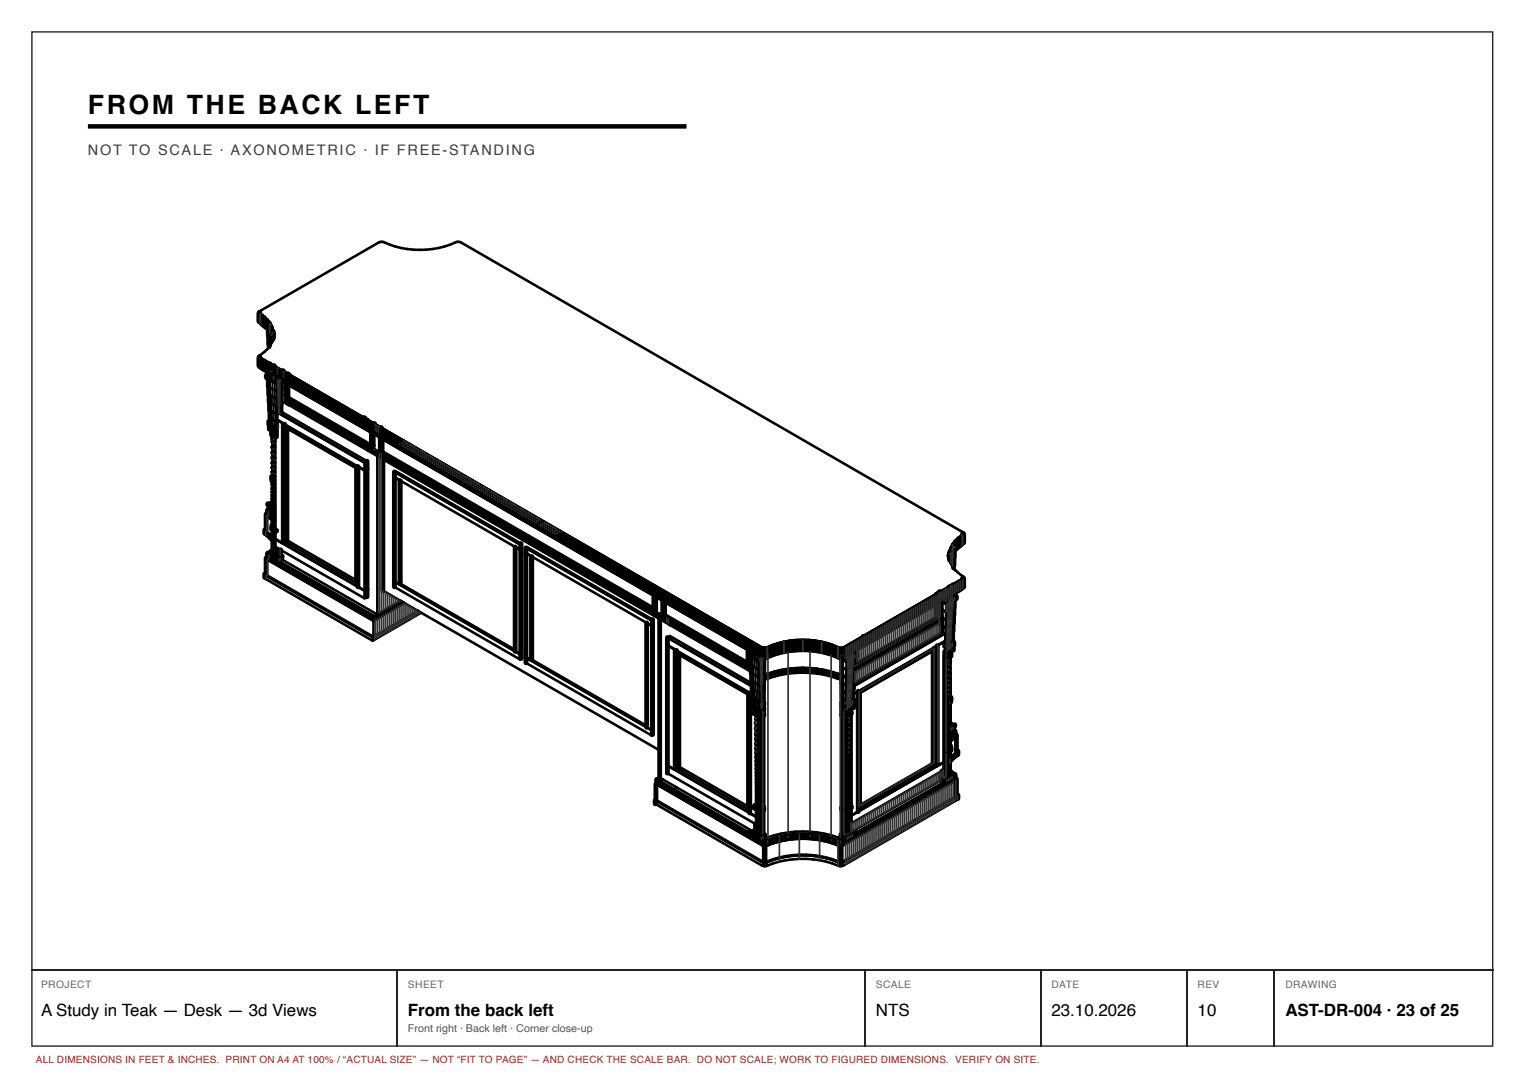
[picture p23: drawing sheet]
<svg xmlns="http://www.w3.org/2000/svg" width="297mm" height="210mm" viewBox="0 0 297 210" stroke-linecap="round" stroke-linejoin="round" font-family="sans-serif">
<defs><g id="words">
<text font-size="5.2" x="17.1" y="22.1">FROM THE BACK LEFT</text>
<g font-size="3.3">
<text x="8" y="197.9">A Study in Teak — Desk — 3d Views</text>
<text x="79.5" y="197.9">From the back left</text>
<text x="170.7" y="197.9">NTS</text>
<text x="204.9" y="197.9">23.10.2026</text>
<text x="233.4" y="197.9">10</text>
<text x="250.5" y="197.9">AST-DR-004 · 23 of 25</text>
</g>
<text font-size="2.8" fill="#3d3d3d" x="17.1" y="30.1">NOT TO SCALE · AXONOMETRIC · IF FREE-STANDING</text>
<text font-size="2.1" fill="#555" x="79.5" y="201.1">Front right · Back left · Corner close-up</text>
<g font-size="2" fill="#666">
<text x="8" y="192.6">PROJECT</text>
<text x="79.5" y="192.6">SHEET</text>
<text x="170.7" y="192.6">SCALE</text>
<text x="204.9" y="192.6">DATE</text>
<text x="233.4" y="192.6">REV</text>
<text x="250.5" y="192.6">DRAWING</text>
</g>
<text font-size="1.9" fill="#a51d17" x="7" y="207.2">ALL DIMENSIONS IN FEET &amp; INCHES. PRINT ON A4 AT 100% / “ACTUAL SIZE” — NOT “FIT TO PAGE” — AND CHECK THE SCALE BAR. DO NOT SCALE; WORK TO FIGURED DIMENSIONS. VERIFY ON SITE.</text>
</g></defs>
<path d="M6.2 6.2h284.7v197.7h-284.7z" fill="none" stroke="#222" stroke-width=".26"/>
<path d="M17.1 24.6h116.7" fill="none" stroke="#000" stroke-width=".87" stroke-linecap="butt"/>
<g fill="none" stroke="#000" stroke-width=".33">
<path d="M52.7 74.2v1.2M52.8 75.7v1.2M52.8 77.2v1.2M52.9 78.8v1.2M53.1 74.4v1.2M53.2 75.9v1.2M53.2 77.4v1.3M53.3 79v1.2M53.5 74.6v1.2M53.5 76.1v1.3M53.6 77.7v1.2M53.6 79.2v1.2"/>
<path d="M53 80.3v1.2M53.3 80.5v1.2M53.4 86.1a.44 .44 0 0 0-.4 .5 .44 .44 0 0 0 .5 .4l.2-.4M53.4 87.2a.42 .42 0 0 0-.4 .5 .42 .42 0 0 0 .5 .4l.2-.4M53.4 88.3a.39 .39 0 0 0-.3 .5 .39 .39 0 0 0 .4 .3l.1-.6M53.4 89.3a.36 .36 0 0 0-.3 .5 .36 .36 0 0 0 .4 .2l.1-.5M53.4 90.3h-.2a.35 .35 0 0 0-.1 .5 .35 .35 0 0 0 .4 .2l.1-.3M53.4 91.2l-.3 .2 .1 .5h.3l.1-.3M53.4 92.1a.3 .3 0 0 0-.3 .4 .3 .3 0 0 0 .4 .2l.1-.3M53.5 95.3l-.3 .1 .1 .3 .2-.1v-.2M53.5 94.6a.24 .24 0 0 0-.3 .2 .24 .24 0 0 0 .3 .2v-.3M53.5 93a.27 .27 0 0 0-.4 .3 .27 .27 0 0 0 .4 .2l.1-.3"/>
<path d="M53.5 93.8l-.3 .1 .1 .4 .3-.1v-.3M53.5 85.6l-.4 .2 .3 .2 .2-.1v-.2M53.6 86.3l.1 .1M53.7 80.7v1.2M53.3 101.3l.2 .1-.1 .1zM184.7 119.2v1.2M184.8 117.7v1.2M185.1 119v1.2M185.2 117.5v1.2M185.5 118.8v1.2M185.6 117.2v1.3M146.7 128.4v1.3"/>
<path d="M146.8 130v1.2M146.9 131.5v1.2M146.9 133.1v1.2M147 134.6v1.2M147.1 128.7v1.2M147.2 130.2v1.2M147.2 131.7v1.3M147.3 133.3v1.2M147.4 134.8v1.2M147.5 128.9v1.2M147.5 139.9l-.4 .1a.25 .25 0 0 0 .3 .2 .25 .25 0 0 0 .2-.2M147.6 130.4v1.3"/>
<path d="M147.6 132v1.2M147.7 133.5v1.2M147.7 135v1.2M165.2 135v1.2M165.2 133.5v1.2M165.3 132v1.2M165.3 130.4v1.3M165.3 139.9l.4 .1a.25 .25 0 0 1-.2 .2 .25 .25 0 0 1-.3-.2M165.4 128.9v1.2M165.5 134.8v1.2M165.6 133.3v1.2M165.6 131.7v1.3"/>
<path d="M165.7 130.2v1.2M165.8 128.7v1.2M165.9 134.6v1.2M165.9 133.1v1.2M166 131.5v1.2M166.1 130v1.2M166.2 128.4v1.3M184.6 123.8v1.2M184.6 129.4h.1M184.6 122.3v1.2M184.7 120.7v1.3M184.8 128.7l.4 .1a.25 .25 0 0 1-.3 .2 .25 .25 0 0 1-.2-.2"/>
<path d="M184.8 136.1a.27 .27 0 0 1 .3 .2 .27 .27 0 0 1-.3 .3l-.1-.3M184.8 136.9a.26 .26 0 0 1 .3 .2 .26 .26 0 0 1-.3 .3l-.1-.4M184.8 137.6a.23 .23 0 0 1 .3 .3 .23 .23 0 0 1-.3 .2l-.1-.4M184.8 138.4a.22 .22 0 0 1 .3 .2 .22 .22 0 0 1-.3 .2v-.3M184.8 135.2a.29 .29 0 0 1 .4 .3 .29 .29 0 0 1-.4 .3l-.1-.3M184.9 129.2a.44 .44 0 0 1 .4 .5 .44 .44 0 0 1-.6 .4l-.1-.4M184.9 130.3a.42 .42 0 0 1 .3 .5 .42 .42 0 0 1-.4 .3l-.2-.3M184.9 131.4a.4 .4 0 0 1 .3 .4 .4 .4 0 0 1-.4 .4l-.2-.6M184.9 132.4a.37 .37 0 0 1 .3 .4 .37 .37 0 0 1-.4 .3l-.1-.5M184.9 133.4l.3 .3-.2 .3h-.2l-.2-.3M184.9 134.3l.2 .2-.1 .4h-.2l-.1-.3M184.9 123.6v1.2"/>
<path d="M185 122v1.3M185.1 120.5v1.2M185.3 123.4v1.2M185.4 121.8v1.3M185.4 120.3v1.2M147.3 155.6h.1v.2zM147.3 156.2v.1M147.3 156l.2 .2-.1 .1zM147.4 140.4a.44 .44 0 0 0-.3 .5 .44 .44 0 0 0 .5 .4l.1-.4M147.4 141.5a.42 .42 0 0 0-.3 .5 .42 .42 0 0 0 .4 .3l.2-.3M147.4 142.6a.39 .39 0 0 0-.3 .5 .39 .39 0 0 0 .4 .3l.1-.6M147.4 143.6a.37 .37 0 0 0-.3 .4 .37 .37 0 0 0 .4 .3l.1-.5"/>
<path d="M147.4 144.6a.34 .34 0 0 0-.3 .4 .34 .34 0 0 0 .4 .3l.2-.4M147.4 145.5l-.2 .2v.3l.2 .2 .2-.3M147.5 146.4a.29 .29 0 0 0-.4 .3 .29 .29 0 0 0 .4 .3l.1-.3M147.5 149.6l-.3 .1 .1 .3h.2v-.3M147.5 148.9a.23 .23 0 0 0-.3 .2 .23 .23 0 0 0 .3 .2l.1-.4M147.5 147.3a.27 .27 0 0 0-.3 .2 .27 .27 0 0 0 .3 .3l.1-.3M147.5 148.1a.26 .26 0 0 0-.3 .2 .26 .26 0 0 0 .3 .3l.1-.4M147.7 140.6h.1M165.2 140.6h.1M165.4 147.3a.27 .27 0 0 1 .3 .2 .27 .27 0 0 1-.3 .3l-.1-.3M165.4 148.1a.23 .23 0 0 1 .3 .2 .23 .23 0 0 1-.4 .2v-.3M165.4 148.9a.23 .23 0 0 1 .3 .2 .23 .23 0 0 1-.3 .2l-.1-.4"/>
<path d="M165.4 149.6l.2 .1v.3h-.2l-.1-.3M165.4 146.4a.29 .29 0 0 1 .3 .3 .29 .29 0 0 1-.3 .3l-.2-.3M165.4 154a.15 .15 0 0 1 .2 .1 .15 .15 0 0 1-.2 .2zM165.4 156l.2 .1-.1 .2-.1-.1zM165.5 140.4a.44 .44 0 0 1 .3 .5 .44 .44 0 0 1-.5 .4l-.2-.4M165.5 141.5a.42 .42 0 0 1 .3 .5 .42 .42 0 0 1-.5 .3l-.1-.3M165.5 142.6a.39 .39 0 0 1 .3 .5 .39 .39 0 0 1-.5 .3l-.1-.6M165.5 143.6a.37 .37 0 0 1 .3 .5 .37 .37 0 0 1-.5 .2l-.1-.5M165.5 144.6a.34 .34 0 0 1 .3 .4 .34 .34 0 0 1-.4 .3l-.2-.4M165.5 145.5l.2 .2v.3l-.2 .2-.3-.3M165.6 156.2l-.1 .1M184.9 144.8l.1 .1-.1 .2z"/>
<circle cx="53.3" cy="98.1" r=".18"/>
<circle cx="53.3" cy="96.9" r=".2"/>
<circle cx="53.3" cy="96.2" r=".21"/>
<circle cx="53.3" cy="99.3" r=".15"/>
<circle cx="53.3" cy="97.5" r=".18"/>
<circle cx="53.3" cy="99.9" r=".15"/>
<circle cx="53.3" cy="98.7" r=".16"/>
<circle cx="53.3" cy="101.9" r=".11"/>
<circle cx="53.4" cy="100.4" r=".13"/>
<circle cx="53.4" cy="100.9" r=".13"/>
<circle cx="184.9" cy="139.3" r=".21"/>
<circle cx="184.9" cy="140" r=".2"/>
<circle cx="147.4" cy="150.5" r=".21"/>
<circle cx="147.4" cy="152.4" r=".17"/>
<circle cx="147.4" cy="151.8" r=".19"/>
<circle cx="147.4" cy="154.7" r=".13"/>
<circle cx="147.4" cy="154.1" r=".15"/>
<circle cx="147.4" cy="153" r=".16"/>
<circle cx="147.4" cy="155.2" r=".13"/>
<circle cx="147.4" cy="153.6" r=".16"/>
<circle cx="147.4" cy="151.2" r=".2"/>
<circle cx="165.5" cy="152.4" r=".17"/>
<circle cx="165.5" cy="151.8" r=".19"/>
<circle cx="165.5" cy="151.2" r=".2"/>
<circle cx="165.5" cy="153" r=".16"/>
<circle cx="165.5" cy="155.2" r=".13"/>
<circle cx="165.5" cy="155.7" r=".12"/>
<circle cx="165.5" cy="154.7" r=".13"/>
<circle cx="165.5" cy="153.6" r=".16"/>
<circle cx="165.5" cy="150.5" r=".21"/>
<circle cx="184.9" cy="141.8" r=".16"/>
<circle cx="184.9" cy="141.2" r=".17"/>
<circle cx="184.9" cy="144.5" r=".12"/>
<circle cx="184.9" cy="144" r=".13"/>
<circle cx="184.9" cy="142.9" r=".15"/>
<circle cx="184.9" cy="143.5" r=".14"/>
<circle cx="184.9" cy="142.4" r=".16"/>
<circle cx="185" cy="140.6" r=".19"/>
</g>
<g fill="none" stroke="#000" stroke-width=".5">
<path d="M50.5 61.3v.2M50.5 61.8v.1M50.5 61.5v.2M50.5 62.2v.2M50.5 61.9v.2M50.5 62.7v.2M50.5 62.4v.2M50.5 71.3v.2M50.5 70v.3M50.5 70.5v.2M50.5 70.9v.3M50.5 61.2v.3"/>
<path d="M50.5 61.7v.2M50.5 62.1v.3M50.5 62.6v.3M50.5 61.5l1.6 1.3M50.5 61.2l.2 .1a4.9 4.9 0 0 1 2.5 4.3M50.5 61.9l.2 .2M50.5 61.7l.2 .1a4.9 4.9 0 0 1 2.5 4.3M50.5 62.4l.2 .2a5.9 5.9 0 0 1 2.2 2.5M50.5 62.1l.2 .2a5.5 5.5 0 0 1 2.6 3.6l-.3-.6M50.5 62.9l.2 .1M50.5 62.6l.2 .1a5.1 5.1 0 0 1 2.5 3.5M50.5 69.9v.2"/>
<path d="M50.5 69.8v.3M50.5 70.3v.3M50.5 70.7v.3M50.5 71.2v.3M50.5 70.1l97.9 56.6M50.5 69.8l98.2 56.7M50.5 70.4v.2M50.5 70.6l98.2 56.6a2.37 2.37 0 0 0 1.8-.5M50.5 70.3l98.2 56.6M50.5 70.8v.2M50.5 71l98 56.7M50.5 70.7l98.2 56.7"/>
<path d="M50.5 71.5l97.9 56.6M50.5 71.2l98.2 56.7M50.6 61.7v-.1l1.6 1.4-.1 .1M50.6 70.8l.1-.1-.1 .1M50.6 60.9l.1 .2M50.6 61v.2M50.6 60.9v.2M50.6 62.7v-.2l.2 .2a6.1 6.1 0 0 1 2.1 2.4M50.6 69.6l.1 .2M50.6 60.9h.1M50.6 71.1l.1 .1M50.6 69.4l.1 .3"/>
<path d="M50.6 61.1v.1M50.6 61.2l1 .7M50.6 61.1l.2 .2M50.6 61.5h.1M50.6 70.2l.1 .1M50.6 61.9l.1 .1M50.6 70.2h.1M50.6 70.2v.2M50.6 70.7h.1M50.6 62.4h.1M50.6 62.9l.1 .1M50.6 62.9h.1"/>
<path d="M50.6 71.1v.2M50.7 61v-.3l.2-.2 23.2-13.3a2.39 2.39 0 0 1 1.8 .5 17.3 17.3 0 0 0 13.1-.6l.9 .2 97.5 56.3 .3 .3-.1 .2M50.7 61v.1M50.7 61.1l.1 .2M50.7 61l.1 .2a4.9 4.9 0 0 1 2.5 4.4v-.2M50.7 62.1l-.1 .1M50.7 69.6v.2M50.7 70.2v.1M50.7 70.7h.1M50.7 69.7l.2 .2M50.7 69.6l98 56.6M50.7 69.7l98 56.6"/>
<path d="M50.7 62.1l-.1 .1v-.2l1 .8 1.1 1.3M50.7 69.8l98 56.6M50.7 69.3l-.2 .2v.3M50.7 61.1l-.1 .2M50.7 70.3l98 56.6M50.7 69.8l-.1 .1M50.7 62.1l1.4 1.2M50.7 70.7l98 56.6M50.7 70.3h-.1M50.7 70.2l-.1 .1M50.7 71.2l98 56.6M50.7 70.7l-.1 .1"/>
<path d="M50.7 63l1.4 1.2M50.7 70.2h.1M50.7 60.7l-.2 .1v.4M50.7 70.2l97.7 56.5M50.7 61.2h.1M50.7 61.1v.1M50.7 70.7l.1 .1M50.7 71.1l.1 .2M50.7 71.6l.1 .1M50.7 71.6l.1 .2M50.7 69.7l-.1 .1M50.7 63.1h.1"/>
<path d="M50.7 62.7v.1M50.8 71.2l-.1 .2M50.8 63.1h.1M50.8 63.1l1.5 1.4 .5 .7M50.8 62.6h.1M50.8 71.7v.1M50.8 71.8l97.9 56.5M50.8 61.3a5.8 5.8 0 0 1 2.2 2.5M50.8 62.6l1.3 1.1M50.8 63.1l1.3 1.1M50.8 62h.1M50.8 62.4h.1"/>
<path d="M50.9 61.4l-.1 .1M50.9 70l-.1 .1M50.9 61.5h-.1M50.9 61.9h-.1M50.9 70.4l-.1 .1M50.9 62.3l-.1 .1M50.9 70.9l-.1 .1M50.9 70h.1M50.9 70.5h.1M50.9 71.8h.1M51 62.4l-.1 .1M51 62.9l-.1 .1"/>
<path d="M51 71.4v.1M51 61.4h.1M51 70h.1M51 71h-.1M51 71.9l.2 .2M51 62.8h.1M51.1 63.5l.8 .6M51.2 61.7h.1M51.2 70.2h.1M51.2 70.3h.1M51.2 62.1v.1M51.2 70.6v.1"/>
<path d="M51.3 62.6l-.1 .1M51.3 70.1h.1M51.3 61.7l-.1 .1M51.3 71.1l-.1 .1M51.3 62.2v.1M51.3 70.7v.1M51.4 61.7h.1M51.4 62.2l.7 .6 .8 1.4M51.4 62.7l.7 .6M51.4 70.1h.1M51.6 61.9a4.8 4.8 0 0 1 1.6 2.7M51.6 70.4h-.1"/>
<path d="M51.6 61.9l-.1 .1M51.6 70.4h.1M51.6 62.4l-.1 .1M51.6 63.4v.1M51.6 71.8l.1 .1M51.6 70.9h.1M51.7 62l-.1 .1M51.7 70.4l-.1 .1M51.7 63l-.1 .1M51.7 62h.1M51.8 63.5l.3 .2M51.8 71.4l-.1 .1"/>
<path d="M51.9 62.3h-.1M51.9 73.6l1.9 1.1M51.9 70.6v.1M52 62.8h-.1M52 63.7h.1M52 63.2l.1 .1M52.1 63.3l.5 .7M52.1 64.2l.8 1.4 .3 .7M52.1 64l.5 .4M52.1 71.1l-.1 .1M52.1 73.8l1.7 1M52.2 63.4v.2"/>
<path d="M52.2 63.6h.1M52.2 63.6l.4 .4M52.2 62.6v.1M52.2 72.2v-.1l96.5 55.8M52.3 71.7l-.1 .1M52.3 75.3l1.6 .9M52.3 65.5l.7 .4M52.3 63.2h-.1M52.4 76.9l1.5 .9M52.4 67.1l.3 .1-.2-.1M52.4 65.5l.6 .4M52.4 73l.8 .5"/>
<path d="M52.4 72.4h.1M52.4 70.9h.1M52.4 63.5l.2 .1M52.4 62.9h-.1M52.4 72.8l-.5 .3 1.9 1.1M52.5 78.4l1.5 .9 .8-.5-.8 .4M52.5 70.8h.1M52.5 62.8h.1M52.5 72.3h.1M52.5 63.4l-.1 .1M52.5 63v.1M52.5 79.9l1.5 .9"/>
<path d="M52.6 71.4l-.1 .1M52.6 63.5l.3 .7M52.6 64l.6 1.4M52.6 64.6l.4 .6M52.6 71.8l.7 .4M52.7 73.4l-.1 .1M52.7 73.6l.6 .3M52.7 63.9h.1M52.7 72.4v.1M52.7 63.8l.1 .2M52.7 72h.1M52.8 65l.4 1"/>
<path d="M52.8 63.3l-.1 .1M52.8 64.4l-.2-.2 .3 .4M52.8 64.2l.2 .2M52.8 63.7l.3 .2v.3M52.8 64.2h.1M52.8 72.1h.1M52.9 71.1l-.1 .1M52.9 63.4l-.1 .2M52.9 64.2l.3 .7M52.9 64l.4 1M52.9 64.4l.4 1.3M52.9 65.1l.3 1"/>
<path d="M52.9 64.9l.3 1.1M52.9 65.4l.3 .7M52.9 64.8l.1 .1M52.9 73.1l-.5 .3M52.9 63.5l-.1 .1M53 65.2h.1M53 64.6h.1M53 64.1l.2 .3M53 64.6l.3 .4M53 71.7h.1M53 65.7l.2 .4M53.1 64.7l.2 .5a5.2 5.2 0 0 1-2.6 4.1v.3"/>
<path d="M53.1 65.8l.1 .3M53.1 64.5l.2 .1M53.1 65l.2 .4M53.1 64.5l.2 .2M53.2 64.7l.1 .8M53.2 65.2l.1 .5-.1-.5M53.2 65.5v.5M53.2 65.7l.1 .3M53.2 65.6l.1 .3M53.2 64.3h.1M53.2 73.2l-.6 .4M53.2 64.2v.1"/>
<path d="M53.2 65.3a4.1 4.1 0 0 1-1.1 2.8M53.2 65.8v.3M53.2 66h.1M53.2 64.9v.1M53.2 73.3v.2M53.2 73.5h.1M53.3 64.4v.8M53.3 65v.5M53.3 72.3v.1M53.3 72.2h.1M53.3 71.4h.1M53.3 65.2l-.3 1.5"/>
<path d="M53.4 71.3h.1M53.4 72.4h.1M53.5 71.9l-.1 .1M53.8 71.7h-.1M53.8 74.2v.5M53.8 74.6v.2M53.9 74.7v1.5M53.9 76.2h.1M53.9 77.8l.7-.4 91.8 53M53.9 76.2v1.6M53.9 77.7h.1M54 77.7v3.1"/>
<path d="M54 79.2h.1M54.3 73.9l-.5 .3M54.5 77.4l91.9 53.1M54.6 77.4l-.6 .3M54.7 74.1l-.9 .6M54.8 77.8l91.6 52.9M54.8 78l91.6 52.9M54.8 77.9l91.6 52.9M54.8 77.2l-.1 .1M54.8 77l91.6 52.9M54.8 77.2l91.6 52.9M54.8 77.1l91.6 52.9"/>
<path d="M54.8 77.2l91.6 53M54.8 75.7l-.9 .5M54.8 73.2v.1M54.8 74.2l-1 .6M54.9 73.2l.1 .1M55 72.8l-.1 .1M55 73.3h.1M55 72.8v.1M55 73.2h.1M55 72.4v.1M55.1 72.3h-.1M55.1 72.9h.1"/>
<path d="M55.1 72.3h.1M55.1 72.4v.1M55.1 73.4h.1M55.1 72.2v.1M55.1 72.4h.1M55.1 72.9v.1M55.2 73.4h.1M55.2 73.4h-.1M55.2 72.5h.1M55.2 72.9v.1M55.2 72.4h.1M55.2 72.5v.1"/>
<path d="M55.2 72.3h.1M55.3 73.4l-.1 .1M55.3 73v.1M55.3 72.6h.1M55.8 77.5l16.7 9.7M55.8 74.7l.1 .1v2.6M55.9 77.4l-.1-.1 16.7 9.7M55.9 77.4l.2-.1 16.3 9.4M56 72.9v.1M56 73.4v.1M56 73.8v.1M56 77.7v.1"/>
<path d="M56 77.9v.1M56 78.2v.1M56 78.4v.2M56.7 73.3v.1M56.7 73.8v.1M56.7 74.3h.1M56.7 78.1v.1M56.7 78.3v.1M56.7 78.6v.1M56.7 78.8v.2M52.2 99.6v.2M52.2 99.8l1 1.1"/>
<path d="M52.2 99.6l1 1-.2-.2M52.2 99.7l-.1 .4M52.2 98.4l.9 .5M52.2 99.8l-.2 .2-.1 .3M52.4 98.9l.8 .4M52.6 99a.49 .49 0 0 0-.4 .6M52.6 81.5l1.5 .8M52.7 83.2l1.4 .8v-.4M52.7 83.1l-.2 .1 1.6 .9v.5l-1.6-1M52.8 82l1.3 .8v-.5M52.8 81.8l-.4 .3 1.6 .9v.6l-1.6-.9M52.9 99.2l-.4 .3-.1 .3 .1 .1"/>
<path d="M52.9 84.8l.1 .2M53 84.3l.1 .1M53 85l.2 .1M53 84.6l.2 .2M53 84.6v.4M53 93.1v.3l-.1-.2M53 93.1l.2 .1v-.1M53 99.2l-.7 .5M53 84l.2 .1-.3 .3 .1 .2M53 82.5l.3-.2 .4 .2M53.1 84.5h.1M53.1 98.9l.1-.1v.5"/>
<path d="M53.1 84l.2 .1M53.1 98.7v.2M53.1 93.3l.1 .2M53.1 93.9h.1M53.1 93.3h-.1l.2 .2M53.1 84.4l.1 .2M53.1 92.9l.1 .2M53.1 99.3l-.8 .5M53.2 85.1l.4 .2M53.2 84.9v.1M53.2 84.4h.1M53.2 84.6l-.1 .2"/>
<path d="M53.2 84.6h.1M53.2 84.6l.4 .2M53.2 84.4l.4 .2M53.2 84.4v.2M53.2 92.9v.2M53.2 92.9v-.3l-.3 .3 .1 .2M53.2 92.9v.1M53.2 84.8l.6 .1M53.2 85.1l.3 .1M53.2 84.8v.3M53.2 84v.4M53.2 97.6l-1 .6 .9 .5"/>
<path d="M53.2 93.5v.3l-.2-.1M53.2 98.6l-.1 .1M53.2 84.2v.1M53.2 99.3h.1M53.2 97.9l-.7 .4M53.3 99.4v.2M53.3 84.1v.7M53.3 85.2v.4M53.3 85.9v.2M53.3 87v.3M53.3 88.1v.2M53.3 89.1v.2"/>
<path d="M53.3 90.1v.2M53.3 91v.2M53.3 91.9v.2M53.3 92.7v.3M53.3 93.5v.3M53.3 94.3v.2M53.3 95v.3M53.3 95.7v.3M53.3 96.4v.3M53.3 97.1v.2M53.3 97.7v.3M53.3 98.3v.3"/>
<path d="M53.3 98.9v.2M53.3 99.4v.3M53.3 100v.3M53.3 84.5h.1M53.3 84.1h.1M53.4 83.6h-.1M53.4 84.2v.4M53.4 84.8l.1 .4M53.4 85.3v.3M53.4 85.9v.2M53.4 87v.3M53.4 88.1v.2"/>
<path d="M53.4 89.1v.3M53.4 90.1v.2M53.4 91v.2M53.4 91.9v.2M53.4 92.7v.3M53.4 93.5v.3M53.4 94.3v.3M53.4 95v.3M53.4 95.7v.3M53.4 96.4v.3M53.4 97.1v.2M53.4 97.7v.3"/>
<path d="M53.4 98.3v.3M53.4 98.9v.3M53.4 99.4v.3M53.4 100v.3M53.5 85.2l.3 .1M53.6 84.6l.2 .1v.1h-.2M53.6 84.6v.2M53.6 85.3h.1M53.6 84.3v.3M53.6 84.8v.1M53.6 85.3v17.7M53.8 84.9v.4"/>
<path d="M53.8 85.3h-.2M54 80.8l.4-.2 16.6 9.6M54 80.7h.1M54.1 80.7v1.6M54.1 85.2l-.3 .1M54.1 84.9h-.3M54.4 80.5l-.3 .2M54.5 82.1l-.4 .2M54.8 80.2l16.7 9.7-.5 .3M55.9 83.4l.3-.1 13.3 7.7-.2 .2zM68.7 85.8h-.1M68.8 85.8l-.1 .1"/>
<path d="M68.9 85.6l-.1 .1M69 85.7h-.1M69.1 86l-.1 .1M69.2 85.5h-.1M69.3 85.5l-.1 .1M69.3 85.4l-.1 .1M69.3 91.2v21.8M69.4 86.2h-.1M69.4 85.9h-.1M69.4 85.5h-.1M69.6 86l-.1 .1M69.6 85.7l-.1 .1"/>
<path d="M69.7 85.7h.1M69.7 90.9l1.3 .7M69.9 85.9h-.1M70 85.8l-.1 .1M70.7 86.9l-.1 .1M70.9 86.8h-.1M71 91.6l-16.9-9.8 .9 .6v23.4l.5-.3 14.2 8.3M71 90.2v26.4M71.2 86.6l-.1 .1M71.3 81.8h.1M71.3 82.2v.1M71.3 82.7v.1"/>
<path d="M71.3 86.6h-.1M71.5 81.8h.1M71.5 81.9v.1M71.5 82.4h.1M71.5 82.8v.1M71.5 91.4l-.5 .2M71.6 87.2l.9 .5M71.7 86.9l.8 .6M71.8 86.9h-.1M71.8 87.6l.8 .5M71.9 87.1h.1M72 87.8h-.1"/>
<path d="M72.1 87l-.1 .1M72.3 87.9v.1M72.4 84.3l.1 .1v2.8M72.4 86.9l.1 .1M72.4 88h.1M72.5 87.5h.1M72.5 87.4v.1M72.6 88.1h-.1M72.6 87.8v.1M72.6 88v.1M72.6 88.1h.1M72.7 82.6v.1"/>
<path d="M72.7 87.4h-.1M72.7 87.1l-.2 .1M72.7 86.9l-.2 .1M72.7 87.6h-.1M72.8 82.5h.1M72.8 82.7h.1M72.8 83.1v.1M72.8 83.6v.1M72.9 87.5h-.1M72.9 87.9l-.1 .1M72.9 82.6h.1M73.1 87.8h-.1"/>
<path d="M73.3 87.7l-.1 .1M73.5 88.9v30.9M73.6 88.6l-.1 .1M73.9 88.5l-.1 .1M74.1 88.1l53.5 30.8M74.1 85.3l.2 .1v2.6M74.1 88.4h-.1M74.3 88l-.2-.1 53.5 30.9M74.3 88l.2-.1 52.9 30.6M74.3 88.3h-.1M76.9 92l.2-.2 24.4 14.1-.2 .2zM77.6 86.4h-.1"/>
<path d="M78 86.1l-.1 .1M78.4 85.9h-.1M51.6 104v.1M51.6 112.6l.1 .1M51.6 103.4v.7M51.6 104.1l1.6 1.7M51.6 103.4l1.6 1.7M51.7 112v.7M51.7 112.7l20.9 12.2M51.7 112l20.9 12.2M51.9 103.3v.2M51.9 111.9l.1 .1"/>
<path d="M51.9 111.4l-.3 .3 .1 .3M51.9 100.3v3.2M51.9 103.5l1.3 1.3M51.9 100.3l1.3 1.4M51.9 102.9l-.2 .2-.1 .3M52 108.9v3.1M52 112l20.8 12.1v-3.1M52 108.9l20.8 12.1M52.1 100.2v.2M52.1 108.7l.1 .2M52.1 100.1v.3M52.1 100.4l1.1 1.1"/>
<path d="M52.1 100.1l1.1 1.1M52.2 108.2v.1M52.2 108.6v.3M52.2 107.8v.3M52.2 108.2v.4M52.2 108.9l20.7 12M52.2 108.6l20.7 12M52.2 108l1.9 1.1 .9-.5M52.2 107.8l1.9 1.1M52.2 108.1v.2M52.2 108.3l.2 .2M52.2 108.1l.2 .1"/>
<path d="M52.2 108.3l-.3 .3 .1 .3M52.3 108.2h.1M52.3 108.1l-.1 .1M52.4 108.4l.2 .3 20.4 11.8v-.2M52.4 108.5l1.7 .9M52.4 108.5l20.5 11.8M52.4 100l.8 .9M52.9 103.2l.1 .2M53 102.7l.2 .3M53 103v.4M53 103.4l.2 .1M53 103l.2 .2"/>
<path d="M53.1 102.3l-.1 .1 .2 .1-.3 .3 .1 .2M53.1 102.9h.1M53.1 102.4l.2 .1M53.2 102.8v.2M53.2 103.5l.4 .2M53.2 103.3h.1M53.2 103l-.1 .2M53.2 102.8h.1M53.2 103l.4 .2M53.2 102.8l.4 .2M53.2 103h.1M53.2 103.2v.3"/>
<path d="M53.2 103.2l.6 .1M53.2 103.5l.3 .1M53.2 106.7l-1 1.1M53.2 107.2l-.7 .7M53.2 107.2l-.7 .7 .8-.3M53.2 107.2l-.7 .8M53.2 107.3h-.1l-.9 .5M53.2 107.5h.1M53.2 102.6v.1M53.2 102.2v.1M53.2 102.1l-.1 .1 .2 .1M53.3 107.9v.1"/>
<path d="M53.3 102.4l-.1 .4M53.3 108l.1 .2M53.3 100.5v.3M53.3 101v.3M53.3 101.5v.3M53.3 102v1.2M53.3 102.8v.1M53.3 102.5h.1M53.3 102.3h.1M53.3 108l1.1 .7M53.3 103.6v4.4M53.4 108.2h.2"/>
<path d="M53.4 100.5v.3M53.4 101v.3M53.4 101.5v1.5M53.4 103.2l.1 .4M53.4 103.7v4.5M53.5 109.7l-.1 .1M53.5 103.6l.3 .1M53.6 103l.2 .1v.1h-.2M53.6 103v.2M53.6 103.6v.1M53.6 109.3v.2M53.6 108.2l.3 .1"/>
<path d="M53.6 103.2v.1M53.6 103.7v4.5M53.7 106.6l17.3 10M53.7 105.1l17.3 10M53.8 103.3v.4M53.8 103.7h-.2M53.9 106.7v1.6M53.9 108.7v.1M54 108.5l-.1 .2M54.1 109.4l.8-.4 18.6 10.8M54.1 108.9v.5M54.1 103.6l-.3 .1"/>
<path d="M54.1 103.3h-.3M54.1 106.8v1.4M54.1 108.2l-.2 .1M54.3 108.2l.5 .3M54.3 109.3l18.6 10.8M54.3 108.2l.2 .1M54.3 106.9v1.3M54.3 108.2h-.2M54.5 108.3l.2-.1 .3 .2-.9 .5M54.5 107.1v1.2M55.9 105.3l13.4 7.7M69.5 112.9l-.2 .1"/>
<path d="M69.7 114.4l1.3 .7M71.5 116.3l-.5 .3M71.5 114.8l-.5 .3M73.5 119.8l4.6-2.7-5.2 3M74.6 115.1l54 31.1M76.9 114.4l24.4 14.1M77.7 113.9l-.8-.6 24.4 14.2M77.7 113.9l.3-.2 22.4 12.9M78.3 117.2l-5.4 3.1M78.5 117.4l-5.6 3.2M81.5 119.1l-8.9 5.1M82.1 119.4l-9.5 5.5"/>
<path d="M100.4 106.6l.9 .5M101.3 107.1l-24.4-14.1 .8 .5v20.4M101.3 106.1v22.4M101.5 107l-.2 .1M102.5 106.8l.2-.2 24.5 14.1-.3 .2zM104.5 101.9h-.1M104.7 102h-.1M104.9 101.6l-.1 .1M104.9 102.1v.1M105.1 101.8h-.1M105.2 102.3h-.1M105.3 101.4h-.1"/>
<path d="M105.3 101.9h.1M105.4 101.4h.1M105.5 101.5l-.1 .1M105.6 101.5h.1M105.6 102l-.1 .1M105.7 101.7h.1M105.8 101.6h.1M106 101.8l-.1 .1M106.1 101.8h.1M107.9 103.8l-.1 .1M108.3 103.6h-.1M108.5 104.2h-.1"/>
<path d="M108.7 103.4h-.1M108.8 103.3h.1M108.9 103.9l-.1 .1M109.3 103.7h-.1M109.3 103.7h.1M127.4 116.1l.2 .1v2.7M127.4 118.7l.2 .1M127.8 118.8l-.2 .1M127.8 118.7l-.2 .1M129.2 119.9l16.7 9.6M129.2 117.1l.1 .1v2.6M129.3 119.8l-.1-.1 16.7 9.7"/>
<path d="M129.3 119.8l.2-.1 16.3 9.4M132.7 118.1l-.1 .1M133.1 117.9h-.1M133.5 117.7h-.1M179.1 117.9h.1M179.2 117.8h.1M179.3 117.7h.1M179.3 117.7l.1 .1M179.4 117.6h.1M179.5 118.1h.1M179.5 117.6l.1 .1M179.6 118l.1 .1"/>
<path d="M179.7 117.9l.1 .1M179.9 118.3v.1M179.9 117.9h.1M180 118.2l.1 .1M180.1 117.3h.1M180.1 118.2h.1M180.2 117.1h.1M180.3 117.2h.1M180.3 118.1h.1M180.5 117.5h.1M180.7 117.4h.1M180.9 117.7l.1 .1"/>
<path d="M181.1 117.6v.1M182.6 115.8v.1M182.6 116.3v.1M182.6 116.8h.1M182.9 115.6v.1M183 116.1v.1M183 116.5v.1M183 115.4h.1M183 115.5h.1M183 115.6v.1M183.1 115.6h.1M183.1 115.6l-.1 .1"/>
<path d="M183.1 115.4v.1M183.1 116.1h.1M183.1 115.9h.1M183.1 116.4v.1M183.2 116v.1M183.2 115.3v.1M183.2 116.4v.1M183.2 115.9h.1M183.2 115.5h.1M183.3 116.3h.1M183.3 116.4h.1M183.3 115.9h.1"/>
<path d="M183.3 116.3v.1M183.4 116.3v.1M183.4 116.3h.1M183.4 117.3l1 .5M183.4 118.8l1 .5M183.5 118.8l.9 .5M183.5 117.2l1 .6M183.9 117l.6 .3M184.4 119.3v1.5M184.4 117.8v1.5M184.4 119.2v.1M184.4 117.7v.1"/>
<path d="M184.5 117.3v.5M184.5 114.7l.1 .1M184.8 115v.1M184.9 115.4v.1M184.9 108.3l.1 .7M185 114.5h.1M185 107.5l-.1 .8M185 108.9l.6 1.4 .6 .9M185 115.3h.1M185 107.7l-.1 .7 .3-.3M185 107.6l-.1 .7M185 109l.2 .7"/>
<path d="M185 108.1v.4M185 108l-.1 .7M185 108.4v.3M185 108.9v.1M185 115.4h.1M185 116.5v.1M185 108.4l.3 1.4 .4 .7M185 107.7h.1M185 107.9v.2M185 108.3v.5M185 109v.1M185 116.3v.3"/>
<path d="M185 109.1h.1M185.1 109.1h-.1M185.1 107.3v.1M185.1 107.3h.1M185.1 116.3l.5 .3M185.1 107.8l-.1 .8M185.1 108.6v.5M185.1 108.7l-.1 .4M185.1 108.6l-.1 .3M185.2 108.7l-.1 .4M185.2 107.6l-.2 .2M185.2 107.5l-.2 .2"/>
<path d="M185.2 108.9l-.1 .3M185.2 107.8l-.3 .4 .1 .7M185.2 106.8l-.2 .8M185.2 106.9l-.2 .8M185.2 107.3l-.2 .8M185.3 114.8h.1M185.3 107.2l-.3 .2M185.3 107.7l-.3 .3M185.3 108.4l-.3 .6M185.3 115.5l-21 12.2M185.3 107.1l-.3 .9M185.3 107.5l-.3 1.3 .1-.5"/>
<path d="M185.3 108.2l-.2 1M185.3 107.9l-.3 1.1M185.3 108l-.1 .2M185.3 108.3l-.2 .9 .1-.5M185.3 108.4l-.2 .8M185.3 107.9v.1M185.3 106.6l.2 .1M185.3 116.2l.6 .3M185.4 114.1v.1M185.4 106.5l.1 .1M185.4 114.2l.1 .1M185.4 107.3l-.1 .2"/>
<path d="M185.4 106.8l-.2 .1v.4M185.4 115.2h.1M185.5 106.3l.1 .1M185.5 115.1h.1M185.6 106.9l-.2 .2M185.6 115.5h-.1M185.6 107h.1M185.6 116.5l.1 .1M185.6 116.6l-.6 .4M185.7 114.9l-.7 .4M185.7 107.7l-.4 .6M185.7 114.5h.1"/>
<path d="M185.7 113.8l.1 .1M185.7 106.1h.1M185.8 106.5v.1M185.8 115.4h.1M185.8 105.9h.1M185.8 115.9l.6 .3-1.9 1.1M185.9 106.5l-.2 .2M185.9 105.9v.1M185.9 113.9v.1M185.9 115.4h.1M185.9 116.1l-.9 .5M185.9 110.1l-.3 .2 .2-.1"/>
<path d="M185.9 108.6l-.7 .3M185.9 119.9l-1.5 .9M186 114.7h.1M186 106.3h.1M186 118.4l-1.6 .9M186 108.5l-.8 .5M186 114.8h.1M186 105.7h.1M186 115.3v-.1l-21.9 12.7M186.1 111l1.5 1.4v.3M186.1 105.5l-.5 .7M186.1 105.5l-.9 1.4"/>
<path d="M186.1 106.1l-.8 1.1M186.1 106.6l-.4 .5M186.1 106.6v.1M186.1 106.1h.1M186.1 106.5v.1M186.1 116.9l-1.7 .9M186.2 114.2v.1M186.2 105.9a4.1 4.1 0 0 0-1.1 3.3M186.2 106.4a4.3 4.3 0 0 0-1.2 2.7M186.2 107l-.5 .5M186.2 107.3l-.5 .6-.6 1.4M186.2 106.8h.1"/>
<path d="M186.2 106.3h.1M186.3 113.6h.1M186.3 105.9h.1M186.3 113.7l.1 .1M186.4 116.7l-1.9 1.1M186.4 105.3l.1 .1M186.5 106.6l-.3 .2M186.5 114.5h.1M186.5 113.5h.1M186.6 113.5v.1M186.6 106.1h.1M186.6 113.6h.1"/>
<path d="M186.6 105.1l.1 .1M186.6 106.5v.1l.1-.1M186.7 113.4h.1M186.7 113.9v.1M186.7 114.8l-.1 .2M186.7 105.5h.1M186.7 113.5h.1M186.7 105l.1 .1M186.8 113.2h.1M186.9 104.8h.1M186.9 113.8h.1M186.9 105.3h.1"/>
<path d="M187 104.7h.1M187 113.3h.1M187 104.8h.1M187 114.2l.1 .1M187 105.7h.1M187.1 113.3h.1M187.1 104.8h.1M187.1 113.7v.1M187.1 105.2v.1M187.1 106.6l-.7 .5M187.3 104.5h.1M187.3 113v.1"/>
<path d="M187.3 115l-23.1 13.3M187.3 114.1h.1M187.3 105.5h.1M187.3 114.5v.1M187.3 105.9v.1M187.3 104.4v.1M187.3 104.5l.1 .1M187.3 113.1h.1M187.3 113.6h.1M187.3 114.8v.1M187.4 113.1h.1M187.4 104.5h.1"/>
<path d="M187.4 113.5l.1 .1M187.4 104.9l.1 .1M187.4 105v.1M187.4 114h.1M187.4 105.4l.1 .1M187.4 113l-23.2 13.3M187.5 104.8l-1.3 1.1M187.5 105.3l-1.3 1M187.5 105.7l-1.3 1.1M187.5 106.2l-1.3 1.1M187.5 114.8l-23 13.4-.9 .1M187.5 105.7h.1"/>
<path d="M187.5 114.7v.1M187.5 106.1v.1M187.5 114.3h.1M187.5 106.2l-1.5 1.4-.5 .6M187.5 114.3l.1 .2M187.5 105.7l.1 .1M187.6 103.8l.1 .1 .1 .4M187.6 113.3l-23.1 13.4M187.6 113.3l-.2 .1M187.6 112.8h.1M187.6 104.2h.1M187.6 114.3l-23.1 13.3"/>
<path d="M187.6 114.2l-.2 .1M187.6 114.7l-23.1 13.4M187.6 114.7l-.2 .1M187.6 106.1l-.1 .1M187.6 114.7l-.1 .1M187.6 114.5h.1M187.6 112.8l-.2 .2M187.6 112.7l-23.4 13.5M187.6 112.7v.1M187.6 113.3l.1 .1M187.6 112.9l-.2 .1M187.6 113.4v-.1l.1 .1"/>
<path d="M187.6 113.7v.1M187.6 112.9l-23.4 13.5M187.6 112.4l.2 .3-.1 .2M187.6 104.4a5 5 0 0 0-2.6 4M187.6 104.7l-1.5 1.4M187.6 104.2l.1 .2M187.6 113.4l-23.4 13.5M187.6 112.9h.1M187.6 104.3v.1M187.6 105.2l-1.4 1.2M187.6 112.8l.1 .1M187.6 104.7l.1 .1"/>
<path d="M187.6 113.8l-23.4 13.5M187.6 113.3v.1M187.6 104.7v.1M187.6 105.6a5.9 5.9 0 0 0-2.3 2.6M187.6 113.8h.1M187.6 105.1l.1 .2M187.6 105.2v.1M187.6 105.6l.1 .2M187.6 104.1l-.1 .2a5.3 5.3 0 0 0-2.3 2.6M187.6 104.2l-1.5 1.3M187.6 104.1v.2M187.6 104.6v.1"/>
<path d="M187.6 105.1v.1M187.6 105.6h.1M187.6 104.3l-.1 .1a5.8 5.8 0 0 0-2.3 2.6M187.6 112.5l.1 .1M187.6 104.6h.1M187.6 112.8l.1 .2M187.6 112.9v.1M187.6 104.3h.1M187.6 105v.1M187.6 105.2l-.1 .1a5.8 5.8 0 0 0-2.2 2.4l.4-.4-.2 .2M187.6 113.4h.1M187.6 105.5h.1"/>
<path d="M187.6 105.6l-.1 .2a5.8 5.8 0 0 0-2.2 2.4M187.6 113.8v.1M187.6 105.2l.1 .1M187.6 106h.1M187.6 105.9v.1M187.7 104l-.1 .3M187.7 112.6l-.1 .2M187.7 114.3l-.1-.1-.2 .2-23.2 13.4M187.7 112.6l-.1 .3M187.7 113.9l-.1-.1-23.1 13.3M187.7 113.2l-.1 .1M187.7 112.9l-23.5 13.6"/>
<path d="M187.7 112.9v.3M187.7 113.4v.2M187.7 113.8v.3M187.7 114.3v.3M187.7 113.6l-23.2 13.5M187.7 113.4l-23.5 13.5M187.7 113h.1M187.7 104.4l.1 .1M187.7 114.1l-.1 .2M187.7 113.8l-23.5 13.6M187.7 104.8l.1 .4M187.7 113.4l.1 .1"/>
<path d="M187.7 114.6l-.1 .1M187.7 114.3l-23.5 13.6M187.7 105.3l.1 .3M187.7 113.9h.1M187.8 104.3v.3l-1.1 .9M187.8 104.3l-.2 .1M187.8 104.7v.3M187.8 105.2v.3M187.8 105.6v.3M187.8 104.7l-.2 .2a5.5 5.5 0 0 0-2.5 3.2M187.8 105l-.2 .2M187.8 105.2l-.2 .1a5.9 5.9 0 0 0-2.3 2.6"/>
<path d="M187.8 105.5l-.2 .1M187.8 105.6l-.2 .2a6 6 0 0 0-2.4 2.9M187.8 105.9l-1.6 1.4M187.8 113.1l-.1 .3M187.8 113.5l-.1 .3M187.8 114l-.1 .3M187.8 113l-.1 .2M187.8 104.4v.3M187.8 113.5l-.1 .1M187.8 104.8v.2M187.8 113.9l-.1 .2M187.8 105.3v.2"/>
<path d="M187.8 114.4l-.1 .2M187.8 105.8v.1M72.6 124.2v.7M72.9 120.6v.3M72.9 120.9l5.9-3.4-6 3.5M72.9 120.1v.2M100.4 126.9l.9 .6M101.5 128.3l-.2 .2M101.5 127.3l-.2 .2M102.5 129.2l24.4 14.1M103.4 128.7l-.9-.6 24.4 14.2M103.4 128.7l.2-.2 22.4 12.9"/>
<path d="M126 121.4l.9 .5M126.9 121.9l-24.4-14.1 .9 .5v20.4M126.9 120.9v22.4M127.2 121.8l-.3 .1M128.7 120.4l-.1 .1M128.9 120.3h-.1M129.2 120.1l-.1 .1M129.3 120.1h-.1M129.7 120.3v.1M129.7 120.4v.1M129.7 120.7v.1M129.7 121v.1"/>
<path d="M130.1 125.7l16.5 9.6-.5-.3M131.4 126.5v23.4l.4-.3 14.3 8.3M132.3 127.5l.2-.1 13.4 7.7-.2 .2zM145.7 135.3v21.8M145.8 126.7l.1 .1v2.7M145.8 129.3l.1 .1M145.9 127.9l1.9 1.1M146.1 129.4l-.2 .1M146.1 129.3l-.2 .1M146.2 128.1l1.7 1M146.3 129.6l1.6 .9M146.4 131.2l1.5 .8"/>
<path d="M146.4 137l1.6 .9M146.4 136.4l1.6 .9M146.5 127.1l-.6 .3 1.9 1.1M146.5 132.7l1.5 .9M146.5 137.5l1.6 .9M146.5 137.9l1.6 1M146.6 133.2l-16-9.3-.5 .3 16.5 9.6M146.6 134.2l1.4 .9M146.6 135.8l1.5 .8M146.7 137.5l1.4 .8M146.9 136.3l1.3 .7M147 139.1v.2"/>
<path d="M147 127.4l-.6 .3M147 139.3l.2 .1M147 138.9l.2 .2M147 138.9v.4M147 138.6v.3M147.1 138.7l.1 .2M147.1 138.5l.1 .2M147.2 139.4l.4 .2M147.2 139.2h.1M147.2 138.9l.4 .2M147.2 138.7l.4 .2M147.2 138.7v.2"/>
<path d="M147.2 139.1l.6 .1M147.2 139.4l.3 .1M147.2 139.1v.3M147.2 127.5l-.5 .3M147.3 138.4v.7M147.3 139.5v.4M147.4 136.6v.4M147.4 137.9v.1M147.5 138.5v.4M147.5 139.1v.4M147.5 139.6v.3M147.5 139.5l.3 .1"/>
<path d="M147.6 139.6l.3 .1M147.6 138.9v.2M147.6 139.5v.1M147.6 139.1h.3M147.6 138.9l.3 .1M147.7 138.6v.3M147.7 139.1v.1M147.7 139.6v17.7M147.8 128.5v.5M147.8 139.2v.4M147.9 139.7l.5-.2 .2 .2M147.9 128.9v.2"/>
<path d="M147.9 139v.1M147.9 139.6v.1M147.9 139.1l.5-.1 .2 .1M147.9 139l.5-.2 .2 .2M147.9 129v1.5M147.9 138.7v.3M147.9 139.1v.1M147.9 139.6v17.7M147.9 130.5h.1M147.9 136.9l.4 .2M147.9 130.5l1-.5-1 .5M147.9 130.5v1.5"/>
<path d="M147.9 132h.1M148 132v3.1M148 133.5h.1M148 137.3v.6M148 135h.1M148.1 135v1.6M148.1 137.9v.4M148.1 138.4v.5M148.1 138.4h.1M148.1 138.3l.8-.3-.8 .4M148.1 139.2v.3M148.1 139.4h.1"/>
<path d="M148.1 139.5l-.3 .1M148.1 139.2h-.3M148.2 137l.5-.3 .2 .1-.9 .5M148.2 136.5v.5M148.2 138.8v23.7M148.4 138.7v.4M148.4 138.1l.1 .1M148.4 128.2l-.6 .3M148.4 139.4v18.1M148.4 139.4h.1M148.4 126.6h.1M148.4 127h.1"/>
<path d="M148.4 127.6l.9 .1M148.4 127.5h.1M148.4 128l.3 .1M148.4 128h.1M148.4 128.2l.3 .1M148.4 128v.1M148.4 139.1v.3M148.4 139.1l.2 .1M148.4 139.4l-.3 .1M148.4 139.1l-.3 .1M148.6 138.6v.3M148.6 139.1v.1"/>
<path d="M148.6 139.6v17.7M148.6 131.4l.2 .1M148.6 131.7l.2 .1a2.99 2.99 0 0 0 2.1-.4 20.8 20.8 0 0 1 12.6 .5l.8-.2M148.6 131.9l.2 .1M148.6 132l.2 .1a2.92 2.92 0 0 0 2.1-.4 20.6 20.6 0 0 1 12.6 .5M148.6 131.6h.1M148.6 139v.1M148.6 139.2v.5M148.6 139.1h.3l-.3 .1M148.6 131.6l-.6 .4M148.7 126.2v.2M148.7 126.5v.4"/>
<path d="M148.7 126.9v.4M148.7 127.4v.4M148.7 127.9v.4M148.7 126.3h.6M148.7 126.2l.3 .1M148.7 126.4h.3M148.7 126.5h.3M148.7 126.9h.3M148.7 126.9l.3 .1M148.7 127.3l.3 .1M148.7 127.4h.3M148.7 128.1l.3 .1"/>
<path d="M148.7 127.9h.3M148.7 128.3h.3M148.7 128.2v.1M148.7 128.3l.3 .1M148.7 138.8l.1 .1-.2 .1M148.7 127.9h.6M148.7 127.9h.1M148.8 136.2l-.7 .4M148.8 134.6l-.7 .4M148.8 134.6l-.8 .5M148.8 133.1l-.8 .4M148.8 131.7h.1"/>
<path d="M148.8 131.6h.1M148.8 132h.6M148.8 132h.1M148.8 131.9h.1M148.8 132.2h.1M148.8 139.5l-.2 .2M148.8 133.1l-.8 .5M148.8 131.5h.1M148.8 131.4a3 3 0 0 0 2.1-.4 21 21 0 0 1 12.6 .5l.5-.1M148.8 131.4a3 3 0 0 0 2.1-.5 21 21 0 0 1 12.6 .5h.3M148.8 131.3a3 3 0 0 0 2.1-.4 21.3 21.3 0 0 1 12.6 .4h.5l-.2 .1M148.8 131.5v.1"/>
<path d="M148.9 138.4l-.8 .5M148.9 139.4l-.3 .1-.2-.1M148.9 137.4l-.9 .5M148.9 128.4l-1.1 .6M148.9 128.4l-1 .7M149 126.3v.1M149 126.5v.4M149 127v.4M149 127.4v.4h.3M149 127.9v.4M149 128.2v.2M149 128.2h.1"/>
<path d="M149 128h.1M149 127.8h.1M149 128.3h.1M149.1 131.7h.1M149.1 131.9h.1M149.1 132h.1M149.1 132.3h.1M149.1 132.2h.1M149.3 126.2l-.3 .1M149.3 126.2v.2M149.3 126.5v.4M149.3 126.9v.4"/>
<path d="M149.3 127.4v.4M149.3 127.9v.4M149.3 126.3a17.3 17.3 0 0 1 14.3 0M149.3 126.2a17.3 17.3 0 0 1 14.3 0M149.3 126.4h-.3M149.3 126.4a17.3 17.3 0 0 1 14.3 0M149.3 126.5h-.3M149.3 126.5a17.2 17.2 0 0 1 14.3 0M149.3 126.9h-.3M149.3 126.9a17.3 17.3 0 0 1 14.3 0M149.3 126.9l-.3 .1M149.3 126.9a17.2 17.2 0 0 1 14.3 0"/>
<path d="M149.3 127.3l-.3 .1M149.3 127.3a17.5 17.5 0 0 1 14.3 0M149.3 127.4h-.3M149.3 127.4a17.2 17.2 0 0 1 14.3 0M149.3 128.2h-.3M149.3 127.9h-.3M149.3 128h.1M149.3 128.3h-.3M149.3 128.3a17.1 17.1 0 0 1 14.3 0M149.3 128.2h.1M149.3 128.3l-.3 .1M149.4 131.8a1.66 1.66 0 0 0-1.5 .2"/>
<path d="M149.4 131.7l-.3 .1M149.4 132.2h.1M149.5 127.6l-.5 .1M149.5 127.7l-.2 .1M149.5 127.7a16.9 16.9 0 0 1 13.8 0M149.5 128.1h.1M149.5 128.3a17.5 17.5 0 0 1 13.8 0M149.5 127.9h.1M149.6 131.6h.1M149.6 131.9h.1M149.6 132.2h.1M149.6 132.1h.1"/>
<path d="M149.8 127.7l-1.1 .1M150.5 127.6l-1.2 .6M150.5 127.3l-1.2 .6M150.5 127.3a17.4 17.4 0 0 1 11.8 0M150.5 127.4l-1 .3M150.6 127.7h-.1M150.9 131.2h.1M150.9 131.7h.1M150.9 131.5h.1M150.9 131.8h.1M151.6 126.3h.1M151.6 126.8l-2.1 .8"/>
<path d="M151.6 126.7h.1M151.6 127.3l-1.1 .3M151.6 127.2h.1M151.6 125.8h.1M151.6 126.8l-1.1 .4M151.6 127.3h.1M152.2 131l-2.8 .7M152.2 130.9l-1.3 .3M152.2 131.4h.1M152.8 125.6l-2.3 .6a2.17 2.17 0 0 1-2.1 .5M152.8 127l-1.2 .3M152.8 126.9h.1"/>
<path d="M153.6 130.7h.1M153.6 130.6h.1M153.6 130.9h.1M153.6 131h.1M153.6 131.2h.1M153.6 131.3l-2.7 .5a2.92 2.92 0 0 1-2.1 .5l-.2-.1M153.6 131.3a22.4 22.4 0 0 1 5.7 0M153.6 131.3h.1M154 125.8l-1.2 .2-2.3 .7M154 125.9l-3.5 .8M154 126.8l-1.2 .2M154 126.8l-2.4 .5"/>
<path d="M154 126.7h.1M154 126.8h.1M155 130.5h.1M155 130.8h.1M155 131.1h.1M155 131h.1M155.2 125.3l-2.4 .3M155.2 125.3a18 18 0 0 1 4.9 .3M155.2 125.3a18.2 18.2 0 0 1 4.9 .3M155.2 126.2l-1.2 .1-2.4 .5M155.2 126.2l-1.2 .1M155.2 126.6l-1.2 .2"/>
<path d="M155.2 126.7l2.5-.1 1.2 .2M156.4 125.7l-2.4 .1M156.4 125.7l2.5 .1M156.4 125.7l-2.4 .2M156.4 125.7l2.5 .2M156.4 126.1l-1.2 .1M156.4 126.1l3.7 .4M156.4 126.2l3.7 .3M156.4 126.6l2.5 .2M156.4 130.5l-1.4 .1-2.8 .3M156.4 130.5l1.5 .1M156.4 130.5l-4.2 .5"/>
<path d="M156.4 130.8a21.5 21.5 0 0 0-7 1.2M156.4 130.8a20.5 20.5 0 0 0-5.5 .8M156.4 130.8h1.5M157.9 131h.1M157.9 130.6l2.8 .3M157.9 130.6l2.8 .4M157.9 130.8l2.8 .4M157.9 130.9a21.7 21.7 0 0 1 5.6 1.1M158.9 125.8l1.2 .2 2.2 .7M158.9 125.9l3.4 .8M158.9 126.8l2.4 .5M158.9 126.7h.1"/>
<path d="M159.3 130.7h.1M159.3 130.6h.1M159.3 130.9h.1M159.3 131h.1M159.3 131.2h.1M159.3 131.3h.1M159.3 131.3l1.4 .2M160.1 127h.1M160.1 125.6l3.8 1.2M160.1 126.5l1.2 .3M160.6 131.4h.1M160.7 131.5h.1"/>
<path d="M160.7 131l1.3 .2M160.7 131.1h.1M160.7 130.9h.1M160.7 131.2h.1M160.7 131.2l1.3 .4M160.7 131.5l1.3 .3a2.97 2.97 0 0 0 2.1 .5l.2-.1M161.2 127.3h.1M161.2 127.2h.1M161.3 125.8h.1M161.3 126.8l2.3 .9M161.3 127.3l1 .3M162 131.3l1.5 .4"/>
<path d="M162 131.2h.1M162 131.7h.1M162 131.5h.1M162 131.8h.1M162 131.6l1.5 .4M162.3 126.2h.1M162.3 126.6h.1M162.3 127.1h.1M162.3 127.6l1.3 .6M162.3 127.6h.1M162.3 127.7h.1M162.3 126.7l1.6 .6"/>
<path d="M162.3 127.3l1.3 .6M162.3 127.4l1 .3M162.7 131.8l-.1 .1M163 131.9l-.1 .1M163 131.6l-.1 .1M163.1 127.7l1.1 .1M163.2 131.6h.1M163.2 131.7l.3 .1M163.2 131.9h.1M163.2 132.2h.1M163.2 132.1h.1M163.2 131.5a20.6 20.6 0 0 0-13.8 .1l-.6-.1"/>
<path d="M163.2 131.5l.3 .1M163.3 131.7l-.1 .1M163.3 132l-.1 .1M163.3 128.1h.1M163.3 127.9h.1M163.3 127.7l.3 .1M163.4 131.4l-.2 .1M163.5 132.2h.1M163.5 131.7h.1M163.5 131.6h.1M163.5 131.9h.1M163.5 132h.1"/>
<path d="M163.5 132.3h.1M163.5 131.3l-.1 .1M163.6 128h.1M163.6 128.2h.1M163.6 126.2v.2M163.6 126.2l.3 .1M163.6 126.4h.3M163.6 126.9h.3M163.6 127.3l.3 .1M163.6 127.8h.3M163.6 128.3l.3 .1M163.6 126.5v.4"/>
<path d="M163.6 126.9v.4M163.6 127.4v.4M163.6 127.9v.4M163.6 126.5h.3M163.6 126.9l.3 .1M163.6 127.7h.3M163.6 127.4h.3M163.6 128.2h.3M163.6 127.9h.3M163.7 131.5l-.2 .1M163.7 131.8l-.2 .1M163.7 132.1l-.2 .1"/>
<path d="M163.8 132.2h.1M163.8 131.7h.1M163.8 131.9h.1M163.8 132.3h.1M163.8 132h.1M163.9 128.3h.1M163.9 126.3v.1M163.9 126.5v.4M163.9 127v.4M163.9 127.4v.4M163.9 127.9v.5M163.9 127.8h.1"/>
<path d="M163.9 128.2h.1M163.9 128h.1M163.9 127.7h-.3M164 128.4l1 .7M164 128.4l1.1 .6M164 138.4l.8 .5M164 139.4l.3 .1 .2-.1 .6 .2M164 137.4l.9 .5M164 131.4h-.2M164 131.6h.1M164 131.7h.1M164 131.7l-.2 .1"/>
<path d="M164 132h.1M164 131.9h.1M164 132h-.5M164 132.2h.1M164 131.5l.1 .1M164.1 131.7h-.1M164.1 133.1l.8 .5M164.1 131.5l-.6 .1M164.1 139.5l.2 .2M164.1 134.6l.7 .5M164.1 133.1l.7 .4M164.1 136.2l.7 .4"/>
<path d="M164.1 134.6l.7 .4M164.1 127.9h-.5M164.1 127.9h.1M164.2 138.8l-.1 .1 .2 .1M164.2 126.3h-.6M164.2 126.2l-.3 .1M164.2 126.2v.2M164.2 126.4h-.3M164.2 126.9h-.3M164.2 127.3l-.3 .1M164.2 128.3l-.3 .1M164.2 126.7v.2"/>
<path d="M164.2 127.1v.2M164.2 127.6v.2M164.2 128.1v.2M164.2 126.8h-.3M164.2 126.5h-.3M164.2 126.5v.3M164.2 126.9v.3M164.2 127.4v.3M164.2 127.9v.2M164.2 127.2l-.3 .1M164.2 126.9l-.3 .1M164.2 127.7h-.3"/>
<path d="M164.2 127.4h-.3M164.2 128.1l-.3 .1M164.2 127.9h-.3M164.2 131.6l-.7 .2M164.2 131.6l.7 .4M164.3 131.6l.6 .4M164.3 131.6h.1M164.3 139v.1M164.3 139.2v.5M164.3 139.1h-.3l.3 .1M164.3 131.4l-.2 .1M164.3 131.9l-.8 .1"/>
<path d="M164.3 132l-.8 .2M164.3 138.6v.3M164.3 139.1v.1M164.3 139.6v17.7M164.5 126.7l-.3 .1M164.5 126.7l-.6 .1M164.5 126.6h.1M164.5 139.1v.4M164.5 127.1l-.3 .1M164.5 128v.1M164.5 127.1l-.6 .2M164.5 127.6l-.3 .1"/>
<path d="M164.5 127.6l-.6 .1M164.5 128l-.3 .1M164.5 128.1l-.6 .1M164.5 139.1l.6 .1M164.5 139.1l-.2 .1M164.5 138.8v.2M164.5 139l.5 .1M164.5 139.5l.5 .2M164.5 139.5l-.2 .2M164.5 139.4h.1M164.5 138.8l.5 .2M164.5 139l-.2 .1"/>
<path d="M164.5 138.8l-.2 .2M164.5 138.7v.1M164.5 139v.1M164.5 139.5v17.7M164.5 138.1l-.1 .1M164.5 128.2l.6 .3M164.7 136.5v.5l-.5-.3-.2 .1 .9 .5M164.7 138.4h.1M164.7 139.4h.1M164.7 138.8v23.7M164.8 137.9v.4M164.8 138.4v.5"/>
<path d="M164.8 138.3l-.8-.3 .8 .4M164.8 133.5v3.1M164.8 135h.1M164.9 137.3v.6M164.9 132v1.6M164.9 133.5h-.1M164.9 130.5l-.9-.5 1 .5M164.9 130.5v1.5M164.9 132h.1M165 129v1.5M165 138.7v.3M165 139.1v.1"/>
<path d="M165 139.6v17.7M165 130.5h-.1M165 128.9v.2M165 139v.1M165 139.6v.1M165.1 128.5v.5M165.1 139.2v.4M165.2 138.6v.3M165.2 139.1v.1M165.2 139.6v17.7M165.3 138.9v.2M165.3 139.5v.1"/>
<path d="M165.3 139.6l-.3 .1M165.3 139.1h-.3M165.3 138.9l-.3 .1M165.4 139.5l-.3 .1M165.4 138.5v.4M165.4 139.1v.4M165.4 139.6v.3M165.5 137.9h.1M165.5 138.4v.7M165.5 139.5v.4M165.7 138.7h-.1M165.7 138.4l.2 .3-.1 .2"/>
<path d="M165.7 139.1v.3M165.7 139.4l-.3 .1M165.7 139.1l-.6 .1M165.7 138.3v.4M165.7 127.5l.5 .3M165.7 139.4l-.4 .2M165.7 139.2h.1M165.7 138.7l.1 .4M165.7 138.7l-.4 .2M165.8 138.8h-.1M165.8 138.3l-.2 .1M165.8 138.7l-.5 .4"/>
<path d="M165.8 138.9v.4M165.8 139.3l-.1 .1M165.8 138.9l-.1 .2M165.9 139.1l-.1 .2M165.9 127.4l.6 .3M166 136.3v.4M166 137.6v.1M166 138.2v22.2M166 136.1l.5 .3-1.6 .9M166 136.3l-1.4 .8M166.2 137.4l.2 .1-1.6 .9M166.2 137.5l-1.4 .8"/>
<path d="M166.2 135.8l-1.4 .8M166.3 134.2l-1.5 .9M166.4 137.9l-1.6 1M166.4 132.7l-1.5 .9M166.4 127.1l.6 .3-1.9 1.1M166.5 137l-1.6 .9M166.5 131.2l-1.6 .8M166.5 129.6l.2 .1M166.6 129.5h.1M166.6 129.6l-1.6 .9M166.7 127v.6M166.7 128.1v1.6"/>
<path d="M166.7 128.1l-1.7 1M166.8 129.5h-.1M166.8 126.9l-.1 .1M167 127.9l-1.9 1.1M167.3 134.7l-1.1 .6 17.9-10.3-1.3 .7v23.5M167.4 134.8h-.1l15.3-8.9-.2 .2v22.9M167.5 134.8l14.1-8.1 .3 .1-14.2 8.2zM167.7 135v21.8M168.4 123.9v.1M168.4 124v.1M168.4 124.5v.1M168.4 125h.1"/>
<path d="M168.4 128.8v.1M168.4 129v.1M168.4 129.3v.1M168.4 129.6v.1M170.2 122.9h.1M170.3 122.9v.1M170.3 122.8h.1M170.4 122.9h.1M170.6 122.8h.1M170.7 123.2h.1M170.7 122.7h.1M170.8 123.1h.1"/>
<path d="M170.9 123l.1 .1M171.1 123.4h.1M171.1 122.9l.1 .1M171.2 123.3l.1 .1M171.3 122.3l.1 .1M171.3 123.2l.1 .1M171.5 122.3h.1M171.5 123.2h.1M171.7 122.6h.1M171.9 122.5h.1M172.1 122.8h.1M172.3 122.7v.1"/>
<path d="M174.4 125.3l.1 .1M174.6 125.4l.1 .1M174.6 125.3h.1M174.7 125.3l.1 .1M174.7 125.2h.1M174.8 125.6h.1M174.8 125.3h.1M174.9 125.1h.1M175 125.5h.1M175 125.2h.1M175.1 125.7l.1 .1M175.1 125.4l.1 .1"/>
<path d="M175.2 125.6l.1 .1M175.2 125.3l.1 .1M175.3 125.5l.1 .1M175.5 124.7v.1M175.5 125.5h.1M175.6 124.8l.1 .1M175.6 124.7h.1M175.7 124.7l.1 .1M175.8 125h.1M176 124.9h.1M176.1 125.1l.1 .1M176.2 125l.1 .1"/>
<path d="M182.6 120.6v.1M182.6 120.8v.1M182.6 121.1v.1M182.6 121.3v.2M182.6 120.3v-2.6l.2-.1-16.1 9.4M182.6 120.3l.2-.1-16.1 9.3M182.6 120.3l-.2-.1-15.6 9M182.8 120.4l-16.1 9.3M183.5 120.1l-17 9.8M183.5 120.2l-17 9.8M183.5 120.3v.1M183.5 120.8l-17 9.9"/>
<path d="M183.5 121.1l-17 9.8M183.5 120.9l-17 9.9M183.5 121.9l.8 .4M183.5 123.3l-17.2 9.9M183.5 120.4l-17 9.8M183.5 120.3l-17 9.8M183.7 120.4l-17.2 10M183.7 120.4l.7 .4M183.7 120.4l.6 .4M183.8 120.5l-17.3 10M184.1 123.5l-17.8 10.3M184.1 127.6h.1"/>
<path d="M184.1 127.1l.1 .1M184.1 128.4h.3M184.1 128.3l.4 .1M184.1 127.9l.4 .1M184.1 127.9h.3M184.1 127.7h.3M184.1 125.3l.1 .1M184.1 125.8h.1M184.1 126.6l.2 .1M184.1 126l.2 .1M184.1 127l.1 .1M184.1 127.2h.1"/>
<path d="M184.1 125.3v.5M184.1 127.6v23.7M184.2 128.2h.1M184.2 126.7v.4M184.2 127.2v.4M184.2 123.8v1.6M184.2 123.8h-.1l.2 .1M184.3 122.3v1.6M184.3 123.8h-.1M184.3 126.1v.6M184.3 120.8v1.5M184.3 122.3h.1"/>
<path d="M184.4 120.8h-.1M184.4 127.5v.2M184.4 127.9v.1M184.4 128.4v17.7M184.4 127.7v.2M184.4 128.3v.1M184.5 128v.4M184.6 127.4v.3M184.6 127.9v.1M184.6 128.4v17.7M184.7 127.7v.2M184.7 128.3v.1"/>
<path d="M184.7 128.4h-.3M184.7 127.9h-.3M184.7 127.7h-.3M184.8 128v.3M184.8 128.3l-.3 .1M184.8 128h-.3M184.8 127.3v.4M184.8 127.8v.2M184.8 128.4v.3M184.8 129v.2M184.8 130.1v.2M184.8 131.2v.2"/>
<path d="M184.8 132.2v.2M184.8 133.1v.3M184.8 134.1v.2M184.8 134.9v.3M184.8 135.8v.2M184.8 136.6v.3M184.8 137.4v.2M184.8 138.1v.3M184.8 138.8v.3M184.8 139.5v.3M184.9 126.6l.1 .1M185 127.2v.7"/>
<path d="M185 127.6v.2M185 128.3h.1M185 128.3l-.3 .1M185 127.8l-.3 .1M185 127.6l-.3 .1M185 127.5h.1M185 128.3v.4M185 129v.2M185 130.1v.2M185 131.2v.2M185 132.2v.2M185 133.1v.3"/>
<path d="M185 134.1v.2M185 135v.2M185 135.8v.2M185 136.6v.2M185 137.4v.2M185 138.1v.3M185 138.8v.3M185 139.5v.3M185 136.6v.3l.3-.1M185 127.3h.1M185.1 127.1v.4M185.1 127.9v.3"/>
<path d="M185.1 127.5h-.1M185.1 128.2l-.3 .1M185.1 127.9l-.3 .1M185.1 136.2h.1M185.1 127.7l.1 .1M185.1 136.5l-.1 .1M185.1 136v-.4l.2 .3v.2M185.1 136.1v.1M185.1 136h-.1M185.1 127.5v.2M185.1 136v.1M185.1 128.2l-.1 .1"/>
<path d="M185.1 128h.1M185.1 127.5h.1M185.1 127.7l-.1 .1M185.1 127.5l-.1 .1M185.2 136l-.1 .1M185.2 127.5l-.1 .2M185.2 136.9l-.1 .1M185.2 136.4h.1l-.3 .2M185.2 136.4l-.1 .1M185.2 127.6h-.1M185.2 127.1l-.2 .1M185.2 127l-.1 .2 .2 .3v.2"/>
<path d="M185.2 125.5l-.3-.1-.8 .5M185.3 136.1l-.2 .1M185.3 127.7v.4M185.3 136.1v.4v-.2M185.3 128.1l-.2 .1M185.3 127.7l-.2 .2M185.3 127.4l-.1 .1M185.3 127.9v.2M185.4 125.1l-1.3 .7M185.4 124.9l.5 .3-1.6 .9M185.6 126.1l.2 .2-1.6 .9M185.6 126.3l-1.4 .8"/>
<path d="M185.7 124.6l-1.5 .8M185.7 123l-1.4 .9M185.8 126.7l-1.6 .9M185.8 121.5l-1.5 .8M185.9 125.8l-1.6 .9M126 141.7l.9 .6M127.2 143.1l-.3 .2M127.2 142.1l-.3 .2M127.7 156.6l21 12.1M128 152.1l20.7 12M128.3 152.5l-.1 .1M128.8 151.6l-.6 .4"/>
<path d="M129 151.8l-.6 .3M129.3 151.9l-.6 .4M130.1 150.7l17.2 9.9M130.1 149.2l17.2 9.9-1.2-.7M130.6 154.2l-.1 .1M131 154l-.1 .1M131.9 153.5l-.5 .3M132.3 149.4l13.4 7.7M145.9 157l-.2 .1M147 157.5v.2M147 157.3v.4M147 157.7l.2 .1"/>
<path d="M147 157.3l.2 .2M147 156.9v.4M147.1 157.1l.1 .2M147.1 156.9l.1 .2M147.2 157.6h.1M147.2 157.1v.2M147.2 157.8l.4 .2M147.2 157.3l.4 .2M147.2 157.1l.4 .2M147.2 157.5v.3M147.2 157.8l.6 .2M147.2 157.5l.6 .1"/>
<path d="M147.3 140.2v.2M147.3 141.3v.3M147.3 142.4v.2M147.3 143.4v.2M147.3 144.4v.2M147.3 145.3v.2M147.3 146.2v.2M147.3 147v.3M147.3 147.8v.3M147.3 148.6v.2M147.3 149.3v.3M147.3 150v.3"/>
<path d="M147.3 150.7v.3M147.3 151.4v.2M147.3 152v.2M147.3 152.6v.3M147.3 153.2v.2M147.3 153.7v.3M147.3 154.3v.2M147.3 154.8v.3M147.3 155.3v.3M147.3 155.8v.3M147.3 156.2v1.3M147.3 157.9v4.4"/>
<path d="M147.5 140.2v.2M147.5 141.3v.3M147.5 142.4v.2M147.5 143.4v.2M147.5 144.4v.2M147.5 145.3v.2M147.5 146.2v.2M147.5 147v.3M147.5 147.8v.3M147.5 148.6v.2M147.5 149.3v.3M147.5 150v.3"/>
<path d="M147.5 150.7v.3M147.5 151.4v.2M147.5 152v.3M147.5 152.6v.3M147.5 153.2v.2M147.5 153.7v.3M147.5 154.3v.3M147.5 154.8v.3M147.5 155.3v.3M147.5 155.8v1.5M147.5 157.4v5M147.6 157.3v.2"/>
<path d="M147.6 157.9v.1M147.6 158h.3M147.6 157.5h.3M147.6 157.3l.3 .1M147.7 157.5v.1M147.7 158v4.5M147.8 157.6v.4M147.9 157.4v.1M147.9 158h.1M147.9 158l.5-.1 .2 .1M147.9 157.5l.5-.1 .2 .1M147.9 157.4l.5-.2 .2 .2"/>
<path d="M147.9 157.5v.1M147.9 158v4.6M148.1 157.6v.3M148.1 157.8h.1M148.1 157.9l-.3 .1M148.1 157.6h-.3M148.4 157.8v4.6M148.4 157.7v.1M148.4 157.5v.3M148.4 157.5l.2 .1M148.4 157.8l-.3 .1M148.4 157.5l-.3 .1"/>
<path d="M148.6 157.5v.1M148.6 158v4.6M148.6 157.4v.1M148.6 157.6v.4M148.6 157.5l.3-.1-.3 .2M148.7 157.2h.1l-.2 .2M148.8 157.9l-.2 .1M148.9 157.8l-.3 .1-.2-.1M164 157.8l1.1 .2M164.1 157.9l.2 .1M164.2 157.2h-.1l.2 .2M164.3 157.4v.1"/>
<path d="M164.3 157.6v.4M164.3 157.5l-.3-.1 .3 .2M164.3 157.5v.1M164.3 158v4.6M164.5 157.5v.4M164.5 157.5l.6 .1M164.5 157.5l-.2 .1M164.5 157.2v.2M164.5 157.9l.5 .1M164.5 157.9l-.2 .1M164.5 157.7v.1M164.5 157.4l.5 .1"/>
<path d="M164.5 157.2l.5 .2M164.5 157.4l-.2 .1M164.5 157.2l-.2 .2M164.5 157.4v.1M164.5 157.9v4.5M164.7 157.8h.1M165 157.5v.1M165 158v4.6M165 157.4v.1M165 158h.1M165.1 157.6v.4M165.2 157.5v.1"/>
<path d="M165.2 158v4.5M165.3 157.3v.2M165.3 157.9v.1M165.3 158h-.3M165.3 157.5h-.3M165.3 157.3l-.3 .1M165.4 140.2v.2M165.4 141.3v.3M165.4 142.4v.2M165.4 143.4v.2M165.4 144.4v.2M165.4 145.3v.2"/>
<path d="M165.4 146.2v.2M165.4 147v.3M165.4 147.8v.3M165.4 148.6v.2M165.4 149.3v.3M165.4 150v.3M165.4 150.7v.3M165.4 151.4v.2M165.4 152v.3M165.4 152.6v.3M165.4 153.2v.2M165.4 153.7v.3"/>
<path d="M165.4 154.3v.3M165.4 154.8v.3M165.4 155.3v.3M165.4 155.8v1.5M165.4 157.4v5M165.5 140.2v.2M165.5 141.3v.3M165.5 142.4v.2M165.5 143.4v.2M165.5 144.4v.2M165.5 145.3v.2M165.5 146.2v.2"/>
<path d="M165.5 147v.3M165.5 147.8v.3M165.5 148.6v.2M165.5 149.3v.3M165.5 150v.3M165.5 150.7v.3M165.5 151.4v.2M165.5 152v.2M165.5 152.6v.3M165.5 153.2v.2M165.5 153.7v.3M165.5 154.3v.2"/>
<path d="M165.5 154.8v.3M165.5 155.3v.3M165.5 155.8v.3M165.5 156.2v1.3M165.5 157.9v4.4M165.6 156.7l.2 .2-.1 .2M165.7 157.5v.3M165.7 157.1h-.1M165.7 156.8l.2 .3-.1 .2M165.7 157.8l-.6 .2M165.7 157.5l-.6 .1M165.7 157.1v.2"/>
<path d="M165.7 157.8l-.4 .2M165.7 157.6h.1M165.7 157.3l.1 .1M165.7 157.3l-.4 .2M165.7 157.1l-.4 .2M165.8 157.2h-.1M165.8 156.7l-.2 .1M165.8 156.5l-.2 .1M165.8 157.1l-.1 .2M165.8 157.3v.4M165.8 157.7l-.1 .1M165.8 157.3l-.1 .2"/>
<path d="M165.9 157.5l-.1 .2M167.5 156.7l.2 .1M181.9 148.6l-14.2 8.2M182.4 149l.2-.2-15.3 8.9 .1-.1M182.4 149l-.3-.2-14.7 8.4M182.8 149.2l1.3-.8-18.1 10.5-.4-.2M182.8 149.2l-.2-.1-15.3 8.9M183.7 151.3h-.1l-.3 .1 .9 .5M183.7 150.1v1.2M183.9 151.2l.2 .1M183.9 150v1.2M183.9 151.2l-.2 .1"/>
<path d="M184 152.4l-17.5 10.1M184 151.3l-.5 .2M184.1 149.9l-18.1 10.5M184.1 146.8h.3M184.1 146.7h.4M184.1 146.3l.4 .1M184.1 146.3h.3M184.1 146.1h.3M184.1 151.3h.3M184.2 146.6h.1M184.2 152.5l-.8-.4-18.9 10.9M184.2 151.9v.6"/>
<path d="M184.3 151.5l.1 .3M184.4 146.3v.1M184.4 146.8v4.5M184.4 146.1v.2M184.4 146.7v.1M184.5 146.4v.3M184.6 146.3v.1M184.6 146.8v4.5M184.6 151.3h-.2M184.6 152.4l.1 .2M184.7 146.1v.2M184.7 146.7v.1"/>
<path d="M184.7 146.8h-.3M184.7 146.3h-.3M184.7 146.1h-.3M184.8 146.4v.3M184.8 146.7h-.3M184.8 146.4h-.3M184.8 152.8l.1 .1M184.8 140.1v.3M184.8 140.8v.2M184.8 141.4v.2M184.8 141.9v.3M184.8 142.5v.3"/>
<path d="M184.8 143v.3M184.8 143.6v.3M184.8 144.1v.3M184.8 144.5v1.6M184.8 146.2v.2M184.8 146.8v4.4M184.8 151.2l-.2 .1M185 146v.2M185 146.6v.1M185 145.9h.1M185 146.7l-.3 .1M185 145.6h.1"/>
<path d="M185 145.4h.1M185 146.2l-.3 .1M185 146l-.3 .1M185 140.1v.3M185 140.8v.2M185 141.4v.2M185 142v.2M185 142.5v.3M185 143.1v.2M185 143.6v.3M185 144.1v.3M185 144.6v.3"/>
<path d="M185 145v1.3M185 146.6v4.5M185 151.1l-.2 .1M185 151l-.2 .3-.9 .5M185 142.5v.2M185 150.7l.8 .3M185 151v.1M185 145.5l.1 .4M185 149.8l1.1 1-.1 .4M185 141.7l.2 .1M185 150.3l.7 .8M185 142.4h.1"/>
<path d="M185 141.9l.2 .1M185 141l.8 .4M185 150.4l.2-.1 .9 .6-1.9 1M185 150.6h.1M185 145.7h.1M185 145.3h.1M185 145.2l.2 .1-.2 .1M185.1 140.6l1 .6-.9 .6M185.1 141.9v.5M185.1 146.3v.3M185.1 145.9h-.1M185.1 146.6l-.3 .1"/>
<path d="M185.1 146.3l-.3 .1M185.1 146.1h.1M185.1 145.9v.1M185.1 146.6l-.1 .1M185.1 146.4h.1M185.1 146.1l.1 .1M185.1 145.9h.1M185.1 146l-.1 .2M185.1 145.9l-.1 .1M185.1 142.4l.9 .4M185.2 141.8v.2M185.2 146h-.1"/>
<path d="M185.2 145.4l.1 .1-.2 .1 .2 .3v.2M185.2 145.5h-.2M185.3 142.3l.7 .4M185.3 146.1v.3M185.3 146.4l-.2 .2M185.3 146.1l-.2 .2M185.3 145.8l-.2 .2M185.3 146.3v.1M185.4 142.2a.58 .58 0 0 1 .5 .7l-.2 .1M185.7 142a.49 .49 0 0 1 .4 .6M185.8 151l-.8-.8 .8 .8M185.9 151.5l-21.8 12.6"/>
<path d="M185.9 143.1l-.9 .9M185.9 151.5l-.3 .3-21.5 12.4a2.9 2.9 0 0 1-2.1-.5 20 20 0 0 0-12.7 .5l-.8-.1-20.4-11.8-.2 .1 20.8 12M185.9 151.3h.1M185.9 141.9l-.8 .5M185.9 151.5l-1.7 1M186 151.2h.1M186 151.2v.2M186 151.4l-.1 .1M186 151.2l-.1 .1M186 151.3l.4 .4-.1 .3M186.1 142.9l.2 .2 .1 .3M186.1 141.5l-.9 .5"/>
<path d="M186.1 151.1l-1.9 1.1-.9-.5M186.1 142.6v.3M186.1 151.7v.3M186.1 142.9l-1.1 1M186.1 142.6l-1.1 1.1 .3-.2M186.1 152l-22 12.7M186.1 151.7l-22 12.7M186.1 151.3v.4M186.1 142.8v.3M186.1 151.2l-.1 .2M186.1 142.7v.2M186.1 143.4l-1.1 1.1"/>
<path d="M186.1 143.1l-1.1 1.2M186.1 143.1v.3M186.2 151.8l-.1 .2M186.2 143.3l-.1 .1M186.3 155.1l-22.1 12.8M186.3 152l-22.1 12.8M186.3 152v3.1M186.4 146.5l-1.4 1.4M186.4 143.4l-1.4 1.4M186.4 143.4v3.1M186.4 146l.2 .2v.3M186.4 154.9l-.1 .2"/>
<path d="M186.4 146.4v.1M186.4 154.5a.4 .4 0 0 1 .2 .6M186.6 155.8l-22.4 12.9M186.6 155.1l-22.4 13M186.6 155.1v.7M186.6 146.5v.7M186.6 147.2l-1.6 1.7M186.6 146.5l-1.6 1.7M186.7 155.6l-.1 .2M186.7 147l-.1 .2M146.2 162.3l1.9 1.1 .9-.5M146.4 162.5l-18.4-10.6 .6-.4 19.8 11.5"/>
<path d="M147.3 161.6h-.2l-.9 .5 1.9 1.1M147.3 161.8h.1M147.3 161.9l-.8 .3M147.3 162.2v.1M147.3 162.3l.2 .1M147.5 162.4l.2 .1M147.7 162.5l.2 .1M148.1 163.2v.5l.8-.4M148.2 162.5l-.3 .1M148.3 162.5l.5 .3M148.3 163.6l.4 .2M148.4 162.4l.2 .2"/>
<path d="M148.4 162.4l-.2 .1M148.5 163.8h.1M148.6 162.6l.1-.1 .3 .1-.9 .6M148.7 168.1v.6M148.7 168.7l.3 .1M148.7 168.1h.3M148.7 164.8v3.1M148.7 167.9l-20.9-12-.1 .1 21 12.1M148.7 167.9h.3M148.7 164.8h.3M148.7 163.8v.3M148.7 164.4v.3"/>
<path d="M148.7 164.1h.3M148.7 163.8l.3 .1M148.7 163.9h.1M148.7 164.7l-20.8-12-.1 .1 20.9 12M148.7 164.7h.3M148.7 164.4h.3M148.9 163.2h.5a21.3 21.3 0 0 1 14.1 0h.5M149 168.1v.7M149 164.8v3.1M149 163.9v.2M149 164.4v.3M149 164h.1"/>
<path d="M149.3 168.1v.7M149.3 168.8h-.3M149.3 168.1h-.3M149.3 168.8a18.8 18.8 0 0 1 14.3 0M149.3 168.1a18.8 18.8 0 0 1 14.3 0M149.3 164.4v.3M149.3 164.8v3.1M149.3 164.7h-.3M149.3 164.4h-.3M149.3 164.7a19.6 19.6 0 0 1 14.3 0M149.3 164.4a19.6 19.6 0 0 1 14.3 0M149.3 167.9h-.3"/>
<path d="M149.3 164.8h-.3M149.3 167.9a19.1 19.1 0 0 1 14.3 0M149.3 164.8a19.1 19.1 0 0 1 14.3 0M149.3 164.1h-.3M149.3 163.9h-.3M149.3 163.9v.2M149.3 164.1a19.5 19.5 0 0 1 14.3 0M149.3 163.9a19.7 19.7 0 0 1 14.3 0M163.3 163.9h.1M163.5 164h.1M163.6 163.9v.2M163.6 164.4v.3"/>
<path d="M163.6 164.1h.2M163.6 163.9h.2M163.6 164.7h.3M163.6 164.4h.3M163.6 164.8v3.1M163.6 168.1v.7M163.6 167.9h.3M163.6 164.8h.3M163.6 168.8h.3M163.6 168.1h.3M163.8 164h.1M163.8 163.9v.2"/>
<path d="M163.9 164.4v.3M163.9 164.8v3.1M163.9 168.1v.7M164.1 163.9h.1M164.1 163.8v.3M164.1 164.1h-.3M164.1 163.8l-.3 .1M164.1 164.4v.3M164.1 164.7h-.2M164.1 164.4h-.2M164.2 164.8v3.1M164.2 167.9h-.3"/>
<path d="M164.2 164.8h-.3M164.2 168.1v.6M164.2 168.7l-.3 .1M164.2 168.1h-.3M164.3 162.6l-.1-.1-.3 .1 .9 .6M164.4 163.8h.1M164.5 162.4l.2 .1M164.5 162.4l-.2 .2M164.6 163.6l-.5 .2M164.6 162.5l-.5 .3M164.7 162.5l.3 .1M164.8 163.2v.5l-.8-.4"/>
<path d="M165.2 162.5l-.2 .1M165.4 162.4l-.2 .1M165.5 162.3l-.1 .1M165.6 161.9l.8 .3M165.6 162.2l-.1 .1M165.6 160.2l.4 .2M165.6 161.6h.2l.9 .5-1.9 1.1M165.6 161.8h.1M166.7 162.3l-1.9 1.1-.9-.5"/>
</g>
<g fill="#000">
<circle cx="50.8" cy="71.2" r=".25"/>
<circle cx="51" cy="61.4" r=".25"/>
<circle cx="51" cy="69.9" r=".25"/>
<circle cx="51" cy="70" r=".25"/>
<circle cx="51.2" cy="62.7" r=".25"/>
<circle cx="51.3" cy="61.6" r=".25"/>
<circle cx="51.4" cy="61.7" r=".25"/>
<circle cx="51.4" cy="70.2" r=".25"/>
<circle cx="51.6" cy="61.9" r=".25"/>
<circle cx="51.6" cy="70.3" r=".25"/>
<circle cx="51.7" cy="70.4" r=".25"/>
<circle cx="51.8" cy="71.4" r=".25"/>
<circle cx="51.9" cy="62.2" r=".25"/>
<circle cx="52" cy="70.5" r=".25"/>
<circle cx="52.3" cy="62.6" r=".25"/>
<circle cx="52.3" cy="71.6" r=".25"/>
<circle cx="52.6" cy="63" r=".25"/>
<circle cx="52.9" cy="71.1" r=".25"/>
<circle cx="53.3" cy="71.3" r=".47"/>
<circle cx="53.8" cy="71.6" r=".25"/>
<circle cx="55.1" cy="72.3" r=".25"/>
<circle cx="55.2" cy="72.8" r=".25"/>
<circle cx="55.2" cy="72.4" r=".25"/>
<circle cx="55.2" cy="72.6" r=".25"/>
<circle cx="55.3" cy="72.5" r=".25"/>
<circle cx="56" cy="72.8" r=".47"/>
<circle cx="56" cy="72.8" r=".25"/>
<circle cx="56.7" cy="73.2" r=".25"/>
<circle cx="70.8" cy="81.4" r=".47"/>
<circle cx="70.9" cy="81.5" r=".47"/>
<circle cx="71.3" cy="81.7" r=".25"/>
<circle cx="72.7" cy="82.5" r=".25"/>
<circle cx="72.8" cy="82.6" r=".25"/>
<circle cx="72.8" cy="82.6" r=".47"/>
<circle cx="74.1" cy="83.3" r=".47"/>
<circle cx="78.5" cy="85.8" r=".25"/>
<circle cx="133.5" cy="117.6" r=".25"/>
<circle cx="179" cy="117.8" r=".25"/>
<circle cx="179.1" cy="117.7" r=".25"/>
<circle cx="180" cy="117.2" r=".25"/>
<circle cx="182.4" cy="115.8" r=".47"/>
<circle cx="182.6" cy="115.7" r=".25"/>
<circle cx="182.7" cy="115.7" r=".47"/>
<circle cx="182.9" cy="115.7" r=".25"/>
<circle cx="183" cy="115.5" r=".25"/>
<circle cx="183.1" cy="115.5" r=".25"/>
<circle cx="183.2" cy="115.4" r=".25"/>
<circle cx="184.5" cy="114.7" r=".25"/>
<circle cx="184.9" cy="114.4" r=".25"/>
<circle cx="185" cy="114.3" r=".47"/>
<circle cx="185.4" cy="107.2" r=".25"/>
<circle cx="185.7" cy="114" r=".47"/>
<circle cx="185.7" cy="106.1" r=".25"/>
<circle cx="185.8" cy="113.9" r=".25"/>
<circle cx="186" cy="105.7" r=".25"/>
<circle cx="186.3" cy="105.3" r=".25"/>
<circle cx="186.5" cy="114.5" r=".25"/>
<circle cx="186.6" cy="105.1" r=".25"/>
<circle cx="186.7" cy="105" r=".25"/>
<circle cx="186.9" cy="113.2" r=".25"/>
<circle cx="186.9" cy="104.8" r=".25"/>
<circle cx="187" cy="113.2" r=".25"/>
<circle cx="187.1" cy="105.7" r=".25"/>
<circle cx="187.3" cy="105.9" r=".25"/>
<circle cx="187.3" cy="104.5" r=".25"/>
<circle cx="187.3" cy="113" r=".25"/>
<circle cx="187.6" cy="112.8" r=".25"/>
<circle cx="187.6" cy="104.2" r=".25"/>
<circle cx="187.6" cy="113.7" r=".25"/>
<circle cx="148.7" cy="128.1" r=".25"/>
<circle cx="148.7" cy="126.7" r=".25"/>
<circle cx="148.7" cy="127.1" r=".25"/>
<circle cx="148.7" cy="127.6" r=".25"/>
<circle cx="149.3" cy="128.2" r=".25"/>
<circle cx="149.4" cy="131.6" r=".25"/>
<circle cx="149.4" cy="131.9" r=".25"/>
<circle cx="149.4" cy="131.7" r=".25"/>
<circle cx="149.4" cy="132" r=".25"/>
<circle cx="149.4" cy="132.3" r=".25"/>
<circle cx="149.4" cy="132.2" r=".25"/>
<circle cx="150.5" cy="127.1" r=".25"/>
<circle cx="150.5" cy="126.2" r=".25"/>
<circle cx="150.5" cy="126.6" r=".25"/>
<circle cx="150.5" cy="127.6" r=".25"/>
<circle cx="151.6" cy="127.2" r=".25"/>
<circle cx="152.2" cy="131.4" r=".25"/>
<circle cx="152.2" cy="130.9" r=".25"/>
<circle cx="152.2" cy="131.2" r=".25"/>
<circle cx="152.2" cy="131.5" r=".25"/>
<circle cx="152.2" cy="131.1" r=".25"/>
<circle cx="152.8" cy="125.5" r=".25"/>
<circle cx="152.8" cy="126" r=".25"/>
<circle cx="152.8" cy="126.4" r=".25"/>
<circle cx="152.8" cy="126.9" r=".25"/>
<circle cx="152.8" cy="127" r=".25"/>
<circle cx="154" cy="125.8" r=".25"/>
<circle cx="154" cy="125.3" r=".25"/>
<circle cx="154" cy="126.7" r=".25"/>
<circle cx="154" cy="126.2" r=".25"/>
<circle cx="155.2" cy="126.7" r=".25"/>
<circle cx="157.7" cy="126.7" r=".25"/>
<circle cx="157.9" cy="131.1" r=".25"/>
<circle cx="157.9" cy="130.5" r=".25"/>
<circle cx="157.9" cy="130.8" r=".25"/>
<circle cx="158.9" cy="126.8" r=".25"/>
<circle cx="158.9" cy="125.3" r=".25"/>
<circle cx="158.9" cy="126.2" r=".25"/>
<circle cx="158.9" cy="125.8" r=".25"/>
<circle cx="158.9" cy="126.7" r=".25"/>
<circle cx="160.1" cy="125.5" r=".25"/>
<circle cx="160.1" cy="126" r=".25"/>
<circle cx="160.1" cy="126.4" r=".25"/>
<circle cx="160.1" cy="126.9" r=".25"/>
<circle cx="161.3" cy="126.7" r=".25"/>
<circle cx="161.3" cy="126.3" r=".25"/>
<circle cx="161.3" cy="127.2" r=".25"/>
<circle cx="162.3" cy="127.6" r=".25"/>
<circle cx="163.6" cy="128.2" r=".25"/>
<circle cx="163.9" cy="128.2" r=".25"/>
<circle cx="164.2" cy="128.1" r=".25"/>
<circle cx="164.2" cy="128.2" r=".25"/>
<circle cx="164.5" cy="128" r=".25"/>
<circle cx="164.5" cy="127" r=".25"/>
<circle cx="164.5" cy="127.5" r=".25"/>
<circle cx="165.5" cy="138.8" r=".25"/>
<circle cx="168.2" cy="124" r=".47"/>
<circle cx="170.5" cy="122.7" r=".25"/>
<circle cx="170.6" cy="122.7" r=".25"/>
<circle cx="171.2" cy="122.3" r=".25"/>
<circle cx="171.4" cy="122.2" r=".25"/>
<circle cx="165.5" cy="156.8" r=".25"/>
<circle cx="165.5" cy="157.1" r=".25"/>
<circle cx="165.5" cy="156.6" r=".25"/>
<circle cx="165.7" cy="157.3" r=".25"/>
<circle cx="149.3" cy="164" r=".25"/>
<circle cx="149.6" cy="163.9" r=".25"/>
</g>
<g fill="none" stroke="#000" stroke-width=".95">
<path d="M50.5 61v.3M50.5 61.5v.3M50.5 61.9v.3M50.5 62.4v.3M50.5 69.6v.3M50.5 70.1v.3M50.5 70.6v.2M50.5 71v.3M50.6 60.8v.2M50.6 69.5v.1M50.7 71.4v.1M51.6 63.4h.1"/>
<path d="M51.6 71.8v.1M51.9 63.2v.1M51.9 73.1v.5M52.1 73.7v.1M52.2 63.4v.2M52.2 72.1v.1M52.3 64.2h.1M52.3 64.5v1M52.3 73.9v1.4M52.4 65.5v1.6M52.4 75.4v1.5M52.4 72.8v.2"/>
<path d="M52.5 67.1v.5M52.5 76.9v1.5M52.5 78.4v1.5M52.6 70.9h.1M52.6 71v.1M52.6 71.4v.1M52.6 80v1.5M52.7 73.2v.4M52.7 63.7v.2M52.8 72v.1M53.2 65.3v.3M53.2 65.8v.3"/>
<path d="M53.3 64.6v.1M53.3 64.9v.1M53.3 65.2v.6M53.3 71.4h.1M53.3 71.8v.1M53.3 72.3v.1M53.3 73.3v.6M53.3 65.2v.1M53.3 65.2h.1M54.8 77.2v.1M54.8 77.5v.1M54.8 77.8v.1"/>
<path d="M54.8 78v2.2M54.8 77.2h.1M54.8 74.2v2.9M55.1 72.2v.1M55.1 72.4v.1M55.2 72.3h.1M55.2 72.6h.1M55.3 72.6h.1M55.3 73v.1M55.3 73.5v.1M55.3 77.4h.1M55.3 77.5v.1"/>
<path d="M55.3 77.8v.1M55.3 78.1v.1M55.8 74.7v2.8M56 72.9v.1M56 73.4v.1M56 73.8v.1M56 77.7v.1M56 77.9v.1M56 78.2v.1M56 78.4v.2M56.1 74.9v2.4M56.2 73h.1"/>
<path d="M56.2 73.1v.1M56.2 73.5v.1M56.2 74v.1M56.2 77.9v.1M56.2 78v.1M56.2 78.3v.1M56.2 78.6v.1M56.4 73.1h.1M56.4 73.2v.1M56.4 73.6v.1M56.4 74.1v.1M56.4 78v.1"/>
<path d="M56.4 78.1v.1M56.4 78.4v.1M56.4 78.7v.1M52.1 99.9v.3M52.2 99.4v.2M52.2 98.2v.2M52.4 82.1v.6M52.4 98.5v.4M52.4 99.6v.2M52.5 83.2v.4M52.7 82.9v.3M52.8 81.6v.4"/>
<path d="M52.9 84.4v.4M52.9 92.9v.3M53 84v.3M53 93.3v.4M53.1 93.2v.1M53.1 93.7v.2M53.1 84.2v.3M53.1 92.7v.2M53.2 84.1v.3M53.2 93.4h.1M53.2 82.2l.1 .4M53.2 83.5l.1 .1"/>
<path d="M53.2 84.1l.1 .4M53.2 84.7v.1M53.2 85.2v.4M53.2 90.1v.2M53.2 91v.3M53.2 92.7v.3M53.2 93.5v.3M53.2 94.3v.3M53.2 96.4v.3M53.2 97v.4M53.2 97.6l.1 .4M53.2 98.2l.1 4.7"/>
<path d="M53.3 85.9l-.1 .3M53.3 87l-.1 .3M53.3 88.1l-.1 .3M53.3 89.1l-.1 .3M53.3 91.9l-.1 .3M53.3 95l-.1 .3M53.3 95.7l-.1 .4M53.3 84.5v.1M53.4 83.6v.1M53.4 84.2v.4M53.4 84.8v.1M53.4 85.3v.3"/>
<path d="M53.4 85.9v.2M53.4 87v.3M53.4 88.1v.2M53.4 89.1v.3M53.4 90.1v.2M53.4 91v.2M53.4 91.9v.2M53.4 92.7v.3M53.4 93.5v.3M53.4 94.3v.3M53.4 95v.3M53.4 95.7v.3"/>
<path d="M53.4 96.4v.3M53.4 97.1v.2M53.4 97.7v.3M53.4 98.3v.3M53.4 98.9v.3M53.4 99.4v.3M53.4 100v.3M53.7 82.5v.3M53.7 83.8v.1M55.5 82.7v22.8M55.9 83.4v21.9M69.5 91v21.9"/>
<path d="M69.7 90.9v23.5M70.8 81.5v.1M70.8 82h.1M70.8 82.4v.1M70.9 81.6h.1M70.9 82v.1M70.9 82.5v.1M71.5 81.8h.1M71.5 81.9v.1M71.5 82.4h.1M71.5 82.8v.1M71.5 89.9v26.4"/>
<path d="M71.6 86.9v.1M71.8 87.3v.1M71.8 87.6h.1M72.4 84.3v2.6M72.7 84.5v2.6M72.8 82.7h.1M72.8 83.1v.1M72.8 83.6v.1M74.1 83.4v.1M74.1 83.9h.1M74.1 84.3v.1M74.1 85.3v2.8"/>
<path d="M74.5 85.5v2.4M74.6 88.5v.1M74.6 88.6v.1M74.6 88.9v.1M74.6 89.2v.1M74.6 89.5v25.6M76.9 92v22.4M78 93.7v20M51.6 103.3v.7M51.6 111.9v.7M51.9 100.2v3.1M51.9 108.8v3.1"/>
<path d="M52.1 108.5v.2M52.2 107.9v.3M52.2 107.8v.2M52.4 108.1v.4M52.9 102.8v.4M53 102.4v.3M53.1 102.2v.2M53.1 102.6v.3M53.2 102.5v.3M53.2 103v.2M53.2 103.6l.1 4.3M53.3 102.3v.2"/>
<path d="M53.3 102.9v.1M53.4 100.5v.3M53.4 101v.3M53.4 101.5v1.5M53.4 103.2v.1M53.4 103.7v3.9M54.7 107.1v1.1M54.9 108.6v.4M55 108.4v.2M100.4 106.6v20.3M101.5 105.9v22.4M102.5 106.8v22.4"/>
<path d="M103.6 108.5v20M127.4 116.1v2.6M127.8 116.3v2.5M129.2 117.1v2.8M129.5 117.3v2.4M182.4 115.9v.1M182.4 116.4v.1M182.4 116.8v.1M182.4 117.8v2.4M182.7 115.8h.1M182.7 116.2v.1M182.7 116.7v.1"/>
<path d="M182.8 117.6v2.8M182.9 115.6h.1M182.9 115.7v.1M182.9 116.1v.1M182.9 116.6v.1M182.9 115.7h.1M182.9 116.6h.1M183 115.4h.1M183 115.6v.1M183.2 115.3v.1M183.2 115.5v.1M183.4 117.3v1.5"/>
<path d="M183.5 118.8v1.4M184.9 108.2v.2M185 107.7h.1M185 108v.1M185 108.3v.8M185 114.4v.1M185 114.9v.1M185 115.3v.1M185 116.3v.7M185.4 115.1v.1M185.6 106.8v.2M185.6 116.2v.4"/>
<path d="M185.7 114.1h.1M185.7 114.5v.1M185.8 110.2v.5M185.8 120v1.5M185.9 115.9v.2M185.9 108.6v1.5M185.9 118.4v1.5M186 107.2v.1M186 107.6v.9M186 116.9v1.5M186.1 106.5v.2M186.1 115.2v.1"/>
<path d="M186.1 116.8v.1M186.4 106.2v.2M186.4 116.2v.5M186.7 106.4v.1M186.7 114.8v.1M187.6 114.5v.1M187.7 103.9v.2M187.7 112.5v.2M187.8 104.1v.3M187.8 104.5v.3M187.8 105v.3M187.8 105.5v.3"/>
<path d="M187.8 112.7v.3M187.8 113.2v.3M187.8 113.6v.3M187.8 114.1v.3M126 121.4v20.3M127.2 120.7v22.4M128.6 120.6v30.9M130.1 124.2v26.5M130.6 120.8v.1M130.6 120.9v.1M130.6 121.2v.1M130.6 121.5v.1"/>
<path d="M131.8 126.8v22.8M132.3 127.5v21.9M145.8 126.7v2.6M145.9 127.4v.5M145.9 135.1v21.9M146.1 126.9v.6M146.1 128v1.4M146.1 135v23.4M146.2 128v.1M146.3 128.2v1.4M146.4 129.7v1.5M146.4 136.4v.6"/>
<path d="M146.5 131.2v1.5M146.5 137.5v.4M146.6 132.7v1.5M146.6 134.3v1.5M146.7 137.2v.3M146.9 135.9v.4M147 138.7v.4M147.1 138.5v.2M147.9 136.9v.3M147.9 138.2v.1M147.9 138.7v.3M147.9 139.1v.1"/>
<path d="M147.9 139.6v17.7M148.7 136.2v.5M148.7 138.5v.4M148.7 139.1h.1M148.7 139.6v17.7M148.8 137.5v.4M148.8 131.5v4.7M148.8 138.9v.1M148.8 139.4v.1M148.9 128.5l-.1 3M148.9 136.8v.6M148.9 138v.4"/>
<path d="M148.9 139.1v.3M148.9 128.4h.1M164 128.4h.1M164 128.5l.1 4.6M164 136.8v.6M164 138v.4M164 139.1v.3M164.1 133.1v3.1M164.1 138.9v.1M164.1 139.4v.1M164.1 137.5v.4M164.2 136.2v.5"/>
<path d="M164.2 138.5v.4M164.2 139.1h.1M164.2 139.6v17.7M165.4 137.9v.1M165.4 138.5v.4M165.4 139.1v.1M165.4 139.6v.3M165.5 136.6v.4M165.5 138.8v.1M165.6 137.8v.1M165.6 138.4v.4M165.6 138.9v.2"/>
<path d="M165.6 139.5v.4M165.7 138.4v.3M165.8 138.5v.2M165.9 138.7v.4M166 135.9v.4M166.2 137.2v.3M166.2 134.3v1.5M166.3 132.7v1.5M166.4 137.5v.4M166.4 131.2v1.5M166.5 127.1v.6M166.5 136.4v.6"/>
<path d="M166.5 129.7v1.5M166.6 128.2v1.4M166.7 128v.1M166.8 126.9v.6M166.8 128v1.5M167 127.4v.5M167.3 134.7v23.5M167.4 134.8v22.8M167.5 134.8v21.9M168.2 124.1v.1M168.2 124.6v.1M168.2 125v.1"/>
<path d="M168.2 128.9v.1M168.2 129.1v.1M168.2 129.4v.1M168.2 129.6v.2M181.9 126.8v21.8M182.1 126.3v22.5M182.4 120.7v.1M182.4 120.9v.1M182.4 121.1v.2M182.4 121.4v.1M182.6 125.8v23.3M182.7 120.6h.1"/>
<path d="M182.7 120.7v.1M182.7 121v.1M182.7 121.3v.1M182.9 120.5v.1M182.9 120.6v.1M182.9 120.9v.1M182.9 121.2v.1M182.9 120.4v.1M182.9 121.1v.2M183.5 120.3v.1M183.5 120.5v.2M183.5 120.8v.1"/>
<path d="M183.5 121.1v.8M183.5 121.9v1.4M184.1 125.3v.7M184.1 127v.1M184.1 127.6v22.3M184.8 126.7v.1M184.8 127.3v.4M184.8 127.8v.2M184.8 128.4v.3M184.8 129v.2M184.8 130.1v.2M184.8 131.2v.2"/>
<path d="M184.8 132.2v.2M184.8 133.1v.3M184.8 134.1v.2M184.8 134.9v.3M184.8 135.8v.2M184.8 136.6v.3M184.8 137.4v.2M184.8 138.1v.3M184.8 138.8v.3M184.8 139.5v.3M185 127.5v.2M185 125.3v.4"/>
<path d="M185 126.6v.1M185 129v.2M185 131.1v.3M185 132.2v.2M185 133.1v.3M185 134.1v.2M185 135.8v.3M185 139.4v.4M185 127.1v.5M185 127.7v.2M185 128.2v.5M185 130.1v.3"/>
<path d="M185 134.9v.3M185 136.6v.3M185 137.3v.4M185 138.1v.3M185 138.8v.3M185.1 127.2v.3M185.1 136.5h.1M185.2 127.3v.3M185.2 135.8v.2M185.2 136.2v.2M185.2 136.8v.1M185.3 127.1v.3"/>
<path d="M185.3 136.4v.4M185.3 127.5v.4M185.3 135.9v.4M185.4 124.7v.4M185.6 126v.3M185.7 123.1v1.5M185.7 121.5v1.5M185.8 126.3v.4M185.9 125.2v.6M127.7 156v.6M127.8 152.8v3.1M127.9 152.4v.3"/>
<path d="M128 151.9v.2M128.1 152.2v.1M147 157.1v.4M147.1 156.9v.2M147.9 157.5v.1M147.9 158v2.4M148.7 157.5h.1M148.7 158v4.5M148.8 157.2v.2M148.8 157.8v.1M148.9 157.4v.4M164 157.4v.4"/>
<path d="M164.1 157.2v.2M164.1 157.8v.1M164.2 157.5h.1M164.2 158v4.5M165.4 140.2v.2M165.4 141.3v.3M165.4 142.4v.2M165.4 143.4v.2M165.4 144.4v.2M165.4 145.3v.2M165.4 146.2v.2M165.4 147v.3"/>
<path d="M165.4 147.8v.3M165.4 148.6v.2M165.4 149.3v.3M165.4 150v.3M165.4 150.7v.3M165.4 151.4v.2M165.4 152v.3M165.4 152.6v.3M165.4 153.2v.2M165.4 153.7v.3M165.4 154.3v.3M165.4 154.8v.3"/>
<path d="M165.4 155.3v.3M165.4 155.8v1.5M165.4 157.4v.2M165.4 158v3.9M165.5 156.6v.2M165.5 157.1v.2M165.6 140.2v.3M165.6 143.4v.3M165.6 144.3v.3M165.6 147v.3M165.6 157.3v.2M165.6 141.3v.3"/>
<path d="M165.6 142.4v.2M165.6 145.3v.3M165.6 146.1v.3M165.6 147.8v.3M165.6 148.5v.4M165.6 149.3v.3M165.6 150v.3M165.6 150.7v.3M165.6 151.3v.4M165.6 151.9v.4M165.6 152.5v4.7M165.6 157.9v4.3"/>
<path d="M165.7 156.8v.3M165.8 156.9v.2M165.9 157.1v.4M183.3 151.4v.3M183.4 151.7v.4M183.6 150.2v1.1M184.8 140.1v.3M184.8 140.8v.2M184.8 141.4v.2M184.8 141.9v.3M184.8 142.5v.3M184.8 143v.3"/>
<path d="M184.8 143.6v.3M184.8 144.1v.3M184.8 144.5v1.6M184.8 146.2v.2M184.8 146.8v3.9M185 145.4v.2M185 145.9v.2M185 140.1v.4M185 140.7v.4M185 146.1v.2M185 141.3v4.7M185 146.6v4.4"/>
<path d="M185.1 145.6v.3M185.2 145.7v.3M185.2 145.3v.2M185.3 145.5v.3M185.3 145.9v.4M185.9 141.6v.3M185.9 142.7v.1M185.9 151.2v.3M186.1 141.2v.3M186.1 150.9v.2M186.1 142.5v.2M186.1 151v.2"/>
<path d="M186.2 143v.3M186.2 151.5v.3M186.4 143.3v3.1M186.4 151.8v3.1M186.7 146.3v.7M186.7 154.9v.7M146.2 162.1v.2M146.4 162.4v.4M147.3 160.6v1.6M147.5 160.7v1.2M148.9 162.9v.4M149 162.6v.3"/>
<path d="M163.9 162.6v.3M164 162.9v.4M166.5 162.4v.4M166.7 162.1v.2"/>
</g>
<g fill="none" stroke="#333" stroke-width=".33">
<path d="M50.7 61.3v.3M50.7 61.8v.3M50.7 62.3v.3M50.7 62.7v.3M50.8 61.2v.1M50.8 61.7v.1M50.8 62.2v.1M50.8 62.6v.1M50.9 63.2v.1M52.6 63.2v.3M52.6 63.7v.3M52.6 64.1v.3"/>
<path d="M52.6 64.6v.3M52.7 63v.2M52.8 72.3v.1M52.8 72.5h.1M53 65.2v.1M53.1 64.8v.2M53.3 73.3v.6M183 115.5h.1M183 115.6v.1M183 116v.1M183 116.5v.1M184.2 114.9v.1"/>
<path d="M184.2 115.4h.1M184.2 115.8v.1M185.2 107.9v.2M185.3 108.2v.2M185.6 106.1v.1M185.6 106.2v.1M185.7 106.3v.3M185.7 106.7v.3M185.7 107.2v.3M185.7 107.7v.2M187.4 106.3v.1M187.5 104.3v.1"/>
<path d="M187.5 104.8v.1M187.5 105.3h.1M187.5 105.7v.1M187.6 104.4v.3M187.6 104.9v.3M187.6 105.3v.3M187.6 105.8v.3M149.5 126.1v.2M149.5 126.4v.4M149.5 126.9v.3M149.5 127.3v.4M149.5 127.8v.5"/>
<path d="M149.6 127.9v.2M149.6 127.7h.1M149.6 131.5v.2M149.6 131.8v.2M149.6 132.1v.2M149.6 131.4h.1M149.7 127.7h.1M149.7 128.2v3.1M152.8 125.1v.1M152.8 125.3v.4M152.8 125.8v.4M152.8 126.2v.4"/>
<path d="M152.8 126.7v.3M152.8 126.9v.3M153.6 130.5v.2M153.6 130.8v.2M153.6 131.1v.2M153.6 127.1v3.2M153.6 130.4h.1M153.6 130.6v.1M153.6 130.9v.1M153.6 131.2v.1M156.4 124.7v.2M156.4 124.9v.4"/>
<path d="M156.4 125.4v.4M156.4 125.8v.4M156.4 126.3v.5M157.9 126.9v3.3M157.9 130.2v.1M157.9 130.4v.2M157.9 130.7v.2M157.9 131v.1M160.1 125.1v.1M160.1 125.3v.4M160.1 125.8v.4M160.1 126.2v.4"/>
<path d="M160.1 126.7v.5M162 127.7v3.2M162 130.9v.1M162 131.1v.2M162 131.4v.2M162 131.7v.1M163.3 126.1v.2M163.3 126.4v.4M163.3 126.9v.3M163.3 127.3v.4M163.3 127.8v.5M163.8 128.4v2.9"/>
<path d="M163.8 131.4v.1M163.8 131.6v.2M163.8 131.9v.2M163.8 132.2v.1M163.8 127.8v.1M164.4 127.8h.1M183 120.4v.1M183 120.5v.1M183 120.8v.1M183 121.1v.1"/>
</g>
<circle cx="184.2" cy="114.8" r=".17" fill="#333"/>
<g fill="none" stroke="#333" stroke-width=".33">
<path d="M54.1 71.8v.1M54.1 72.3v.1M54.1 72.7v.1M149.7 132.2v31M153.6 131.2v31M157.9 131v31.1M162 131.8v31M163.8 132.3v30.9M185.2 148v.7M149.6 163.9v.3M151.9 167.2v.7M151.9 164v3.1"/>
<path d="M151.9 163v.3M151.9 163.6v.3M153.6 163v.1M155.8 166.7v.7M155.8 162.5v.3M155.8 163.1v.3M155.8 163.5v3.1M157.9 162.8v.2M159.7 162.8v.2M159.7 163.3v.3M159.7 163.7v3.1M159.7 167v.6"/>
<path d="M162 163.6v.1M163.3 163.8v.2M163.3 164.3v.3M163.3 164.7v3.1M163.3 168v.7M163.8 164v.3"/>
</g>
<circle cx="54.1" cy="71.7" r=".17" fill="#333"/>
<path d="M55.3 72.5v.1M55.3 73v.1M55.3 73.4v.1M55.3 77.3v.1M55.3 77.5v.1M55.3 77.7v.2M55.3 78v.1" fill="none" stroke="#333" stroke-width=".33"/>
<circle cx="55.3" cy="72.4" r=".17" fill="#333"/>
<g fill="none" stroke="#333" stroke-width=".33">
<path d="M52.3 99.7v.2M53.3 82.3v.3M53.4 85.7h-.1M53.4 88.5h-.1M53.4 89.5h-.1M53.4 90.5h-.1M53.4 91.4h-.1M53.4 92.2l-.1 .1M53.4 86.3l-.2 .1M53.4 87.4l-.1 .1M73.9 88.5v.1M73.9 88.8v.1"/>
<path d="M73.9 89.1v30.4M74.3 88.3v.1M74.3 88.5v.1M74.3 88.7v.2M74.3 89v.1M74.3 89.3v30M77.9 86.5v.1M78.3 86.3v.1M78.3 86.7v.1M78.7 86v.1M78.7 86.5v.1M78.7 87h.1"/>
<path d="M51.8 103.6v.7M51.8 112.2v.7M52 100.5v3.1M52.1 109.1v3.1M52.3 100.2v.3M52.4 108.8v.3M52.4 108.2v.3M52.5 108.5v.1M74.7 115.2v3.9M75.1 115.4v3.4M75.5 115.6v3M75.9 115.8v2.6"/>
<path d="M76.3 116.1v2M76.7 116.3v1.6M77.1 116.5v1.2M77.5 116.8v.7M77.9 117v.2M175.6 119.9v.3M176 119.7v.3M176.4 119.5v.3M176.4 119.9v.3M176.8 119.2v.3M176.8 119.7v.3M177.2 119v.3"/>
<path d="M177.2 119.5v.3M177.2 119.9v.3M177.6 118.8v.3M177.6 119.2v.3M177.6 119.7v.3M178 118.6v.2M178 119v.3M178 119.5v.3M178 119.9v.3M178.4 118.3v.3M178.4 118.8v.3M178.4 119.3v.2"/>
<path d="M178.4 119.7v.3M178.8 118.1v.3M178.8 118.6v.2M178.8 119v.3M178.8 119.5v.3M178.9 119.9v2.4M179.2 117.9v.3M179.2 118.3v.3M179.2 118.8v.3M179.2 119.3v.2M179.3 119.7v2.3M179.6 117.6v.3"/>
<path d="M179.6 118.1v.3M179.6 118.6v.2M179.6 119v.3M179.7 119.4v2.4M180 117.4v.3M180 117.9v.3M180 118.3v.3M180 118.8v.3M180.1 119.2v2.4M180.4 117.2v.3M180.4 117.6v.3M180.4 118.1v.3"/>
<path d="M180.4 118.6v.2M180.4 119v2.3M180.8 117v.2M180.8 117.4v.3M180.8 117.9v.3M180.8 118.3v.3M180.8 118.8v2.3M181.2 116.7v.3M181.2 117.2v.3M181.2 117.6v.3M181.2 118.1v.3M181.2 118.5v2.4"/>
<path d="M181.6 116.5v.3M181.6 117v.2M181.6 117.4v.3M181.6 117.9v.3M181.6 118.3v2.4M182 116.3v.2M182 116.7v.3M182 117.2v.3M182 117.6v.3M182 118.1v2.3M182.4 116v.3M182.4 116.5v.3"/>
<path d="M182.4 117v.2M182.4 117.4v.3M182.4 117.9v2.3M182.8 115.8v.3M182.8 116.3v.2M182.8 116.7v.3M182.8 117.2v.3M182.8 117.6v2.9M183.2 115.6v.3M183.2 116v.3M183.2 116.5v.3M183.2 117v.2"/>
<path d="M183.2 117.4v2.9M183.6 115.3v.3M183.6 115.8v.3M183.6 116.3v.2M183.6 116.7v.3M184 115.1v.3M184 115.6v.3M184 116v.3M184 116.5v.3M184 116.9v.1M184.4 114.9v.3M184.4 115.3v.3"/>
<path d="M184.4 115.8v.3M184.4 116.3v.2M184.4 116.7v.5M184.4 117.8v1.4M184.8 114.7v.2M184.8 115.1v.3M184.8 115.6v.3M184.8 116v.3M184.9 116.4v.7M185.2 114.4v.3M185.2 114.9v.3M185.2 115.3v.3"/>
<path d="M185.2 115.8v.3M185.6 114.2v.3M185.6 114.7v.2M185.6 115.1v.3M185.6 115.6v.3M186 114v.3M186 114.4v.3M186 114.9v.3M186 115.3v.3M186.4 113.7v.3M186.4 114.2v.3M186.4 114.7v.2"/>
<path d="M186.4 115.1v.3M186.8 113.5v.3M186.8 114v.3M186.8 114.4v.3M186.8 114.9v.3M187.2 113.3v.3M187.2 113.7v.3M187.2 114.2v.3M187.2 114.7v.2M187.7 113v.3M187.7 113.4v.3M187.7 113.9v.3"/>
<path d="M187.7 114.3v.3M130 120.4v.1M130 120.6v.1M130 120.9v.1M130 121.2v.1M130.3 120.6v.1M130.3 120.8v.1M130.3 121v.2M130.3 121.3v.1M147.4 140h-.1M164.7 128.1v.2M164.7 137v.2"/>
<path d="M164.7 138.2v.1M164.9 126.1v.3M164.9 126.6v.3M164.9 127.1v.3M164.9 127.5v.3M165.1 127.9v.9M165.1 136.8v.4M165.1 138.1v.1M165.3 125.9v.3M165.3 126.4v.3M165.3 126.8v.3M165.3 127.3v.3"/>
<path d="M165.5 127.7v.6M165.5 136.6v.4M165.5 140h-.1M165.7 125.7v.3M165.7 126.1v.3M165.7 126.6v.3M165.7 127.1v.3M165.8 127.4v.7M166.1 125.5v.2M166.1 125.9v.3M166.1 126.4v.3M166.1 126.8v.3"/>
<path d="M166.2 127.2v.6M166.5 125.2v.3M166.5 125.7v.3M166.5 126.1v.3M166.5 126.6v.3M166.6 129.7v.1M166.6 130.8v2.2M166.9 125v.3M166.9 125.5v.2M166.9 125.9v.3M166.9 126.4v.3M167 126.7v2.4"/>
<path d="M167 129.5v.1M167 130.6v2.2M167.3 124.8v.3M167.3 125.2v.3M167.3 125.7v.3M167.3 126.1v.3M167.4 126.5v2.4M167.4 129.3v.1M167.4 130.4v2.1M167.4 134.7v22.5M167.7 124.5v.3M167.7 125v.3"/>
<path d="M167.7 125.5v.2M167.7 125.9v.3M167.8 126.3v2.3M167.8 129v.2M167.8 130.2v2.1M167.8 134.5v.1M168.1 124.3v.3M168.1 124.8v.3M168.1 125.2v.3M168.1 125.7v.3M168.2 126.1v2.3M168.2 128.8v.1"/>
<path d="M168.2 129.9v2.2M168.2 134.3v.1M168.5 124.1v.3M168.5 124.5v.3M168.5 125v.3M168.5 125.5v.2M168.6 125.8v2.4M168.6 128.6v.1M168.6 129.7v2.2M168.6 134v.2M168.9 123.8v.3M168.9 124.3v.3"/>
<path d="M168.9 124.8v.3M168.9 125.2v.3M169 125.6v2.4M169 128.4v.1M169 129.5v2.1M169 133.8v.1M169.3 123.6v.3M169.3 124.1v.3M169.3 124.5v.3M169.3 125v.3M169.4 125.4v2.3M169.4 128.1v.1"/>
<path d="M169.4 129.3v2.1M169.4 133.6v.1M169.7 123.4v.3M169.7 123.8v.3M169.7 124.3v.3M169.7 124.8v.3M169.8 125.1v2.4M169.8 127.9v.1M169.8 129v2.2M169.8 133.4v.1M170.1 123.2v.2M170.1 123.6v.3"/>
<path d="M170.1 124.1v.3M170.1 124.5v.3M170.2 124.9v2.4M170.2 127.7v.1M170.2 128.8v2.2M170.2 133.1v.2M170.4 122.9v.3M170.4 123.4v.3M170.4 123.8v.3M170.4 124.3v.3M170.6 124.7v2.3M170.6 127.4v.2"/>
<path d="M170.6 128.6v2.1M170.6 132.9v.1M170.8 122.7v.3M170.8 123.2v.2M170.8 123.6v.3M170.8 124.1v.3M171 124.5v2.3M171 127.2v.1M171 128.3v2.2M171 132.7v.1M171.2 122.5v.3M171.2 122.9v.3"/>
<path d="M171.2 123.4v.3M171.2 123.8v.3M171.4 124.2v2.4M171.4 127v.1M171.4 128.1v2.2M171.4 132.5v.1M171.6 122.2v.3M171.6 122.7v.3M171.6 123.2v.2M171.6 123.6v.3M171.8 124v2.4M171.8 126.8v.1"/>
<path d="M171.8 127.9v2.1M171.8 132.2v.1M172 122v.3M172 122.5v.3M172 122.9v.3M172 123.4v.3M172.2 123.8v2.3M172.2 126.5v.2M172.2 127.7v2.1M172.2 132v.1M172.4 121.8v.3M172.4 122.2v.3"/>
<path d="M172.4 122.7v.3M172.4 123.2v.2M172.6 123.5v2.4M172.6 126.3v.1M172.6 127.4v2.2M172.6 131.8v.1M172.8 121.5v.3M172.8 122v.3M172.8 122.5v.3M172.8 122.9v.3M172.9 123.3v2.4M172.9 126.1v.1"/>
<path d="M172.9 127.2v2.2M172.9 131.5v.2M173.2 121.3v.3M173.2 121.8v.3M173.2 122.2v.3M173.2 122.7v.3M173.3 123.1v2.4M173.3 125.9v.1M173.3 127v2.1M173.3 131.3v.1M173.6 121.1v.3M173.6 121.5v.3"/>
<path d="M173.6 122v.3M173.6 122.5v.3M173.7 122.9v2.3M173.7 125.6v.1M173.7 126.7v2.2M173.7 131.1v.1M174 120.9v.2M174 121.3v.3M174 121.8v.3M174 122.2v.3M174.1 122.6v2.4M174.1 125.4v.1"/>
<path d="M174.1 126.5v2.2M174.1 130.9v.1M174.4 120.6v.3M174.4 121.1v.3M174.4 121.5v.3M174.4 122v.3M174.5 122.4v2.4M174.5 125.2v.1M174.5 126.3v2.1M174.5 130.6v.1M174.8 120.4v.3M174.8 120.9v.2"/>
<path d="M174.8 121.3v.3M174.8 121.8v.3M174.9 122.2v2.3M174.9 124.9v.2M174.9 126.1v2.1M174.9 130.4v.1M175.2 120.2v.3M175.2 120.6v.3M175.2 121.1v.3M175.2 121.5v.3M175.3 122v2.3M175.3 124.7v.1"/>
<path d="M175.3 125.8v2.2M175.3 130.2v.1M175.6 120.4v.3M175.6 120.9v.2M175.6 121.3v.3M175.7 121.7v2.4M175.7 124.5v.1M175.7 125.6v2.2M175.7 129.9v.2M176 120.2v.3M176 120.6v.3M176 121.1v.3"/>
<path d="M176.1 121.5v2.4M176.1 124.3v.1M176.1 125.4v2.1M176.1 129.7v.1M176.4 120.4v.3M176.4 120.9v.2M176.5 121.3v2.3M176.5 124v.1M176.5 125.2v2.1M176.5 129.5v.1M176.8 120.2v.3M176.8 120.6v.3"/>
<path d="M176.9 121v2.4M176.9 123.8v.1M176.9 124.9v2.2M176.9 129.3v.1M177.2 120.4v.3M177.3 120.8v2.4M177.3 123.6v.1M177.3 124.7v2.2M177.3 129v.1M177.6 120.2v.3M177.7 120.6v2.3M177.7 123.3v.2"/>
<path d="M177.7 124.5v2.1M177.7 128.8v.1M178.1 120.4v2.3M178.1 123.1v.1M178.1 124.2v2.2M178.1 128.6v.1M178.5 120.1v2.4M178.5 122.9v.1M178.5 124v2.2M178.5 128.4v.1M178.9 122.7v.1M178.9 123.8v2.1"/>
<path d="M178.9 128.1v.1M179.3 122.4v.2M179.3 123.6v2.1M179.3 127.9v.1M179.7 122.2v.1M179.7 123.3v2.2M179.7 127.7v.1M180.1 122v.1M180.1 123.1v2.2M180.1 127.4v.2M180.4 121.8v.1M180.4 122.9v2.1"/>
<path d="M180.4 127.2v.1M180.8 121.5v.1M180.8 122.6v2.2M180.8 127v.1M181.2 121.3v.1M181.2 122.4v2.2M181.2 126.8v.1M181.6 121.1v.1M181.6 122.2v2.1M181.6 126.5v.2M182 120.8v.2M182 122v2.1"/>
<path d="M182 126.3v22.5M182.4 120.6v.1M182.4 121.7v2.2M182.8 121.5v2.2M182.8 125.7v22.9M183.2 121.3v2.1M184.4 125.7v.3M184.4 126.9v.2M184.4 127.5v.2M184.4 127.9v.1M184.4 128.4v17.7M184.9 125.4v.3"/>
<path d="M184.9 128.8h-.1M184.9 129.4h-.1M184.9 130.5l-.1 .1M184.9 131.6h-.1M184.9 132.6h-.1M184.9 133.5l-.1 .1M184.9 134.4l-.1 .1M184.9 135.3l-.1 .1M147.4 142.8h-.1M147.4 143.8h-.1M147.4 144.7l-.1 .1M147.4 145.7h-.1"/>
<path d="M147.4 146.5l-.1 .1M147.4 140.6l-.1 .1M147.4 141.7l-.1 .1M165.5 143.8h-.1M165.5 144.7l-.1 .1M165.5 145.7h-.1M165.5 146.5l-.1 .1M165.5 140.6l-.1 .1M165.5 141.7l-.1 .1M165.5 142.8h-.1M167 159.8v1.7M167.4 159.6v1.7"/>
<path d="M167.8 156.7v.3M167.8 159.3v1.8M168.2 156.5v.2M168.2 159.1v1.7M168.6 156.3v.2M168.6 158.9v1.7M169 156.1v.2M169 158.6v1.8M169.4 155.8v.3M169.4 158.4v1.7M169.8 155.6v.2M169.8 158.2v1.7"/>
<path d="M170.2 155.4v.2M170.2 158v1.7M170.6 155.1v.3M170.6 157.7v1.8M171 154.9v.3M171 157.5v1.7M171.4 154.7v.2M171.4 157.3v1.7M171.8 154.5v.2M171.8 157.1v1.7M172.2 154.2v.3M172.2 156.8v1.7"/>
<path d="M172.6 154v.2M172.6 156.6v1.7M172.7 159.9v3.1M172.9 153.8v.2M172.9 156.4v1.7M173.1 159.7v3.1M173.3 153.6v.2M173.3 156.1v1.8M173.5 159.4v3.1M173.7 153.3v.3M173.7 155.9v1.7M173.9 159.2v3.1"/>
<path d="M174.1 153.1v.2M174.1 155.7v1.7M174.3 159v3.1M174.5 152.9v.2M174.5 155.5v1.7M174.7 158.8v3.1M174.9 152.6v.3M174.9 155.2v1.8M175.1 158.5v3.1M175.3 152.4v.2M175.3 155v1.7M175.5 158.3v3.1"/>
<path d="M175.7 152.2v.2M175.7 154.8v1.7M175.9 158.1v3.1M176.1 152v.2M176.1 154.5v1.8M176.3 157.8v3.1M176.5 151.7v.3M176.5 154.3v1.7M176.7 157.6v3.1M176.9 151.5v.2M176.9 154.1v1.7M177.1 157.4v3.1"/>
<path d="M177.3 151.3v.2M177.3 153.9v1.7M177.5 157.2v3.1M177.7 151v.3M177.7 153.6v1.8M177.8 156.9v3.1M178.1 150.8v.2M178.1 153.4v1.7M178.2 156.7v3.1M178.5 150.6v.2M178.5 153.2v1.7M178.6 159.8v.7"/>
<path d="M178.6 156.5v3.1M178.9 150.4v.2M178.9 153v1.7M179 159.6v.7M179 156.2v3.2M179.3 150.1v.3M179.3 152.7v1.7M179.4 159.3v.7M179.4 156v3.1M179.7 149.9v.2M179.7 152.5v1.7M179.7 159.1v.7"/>
<path d="M179.8 155.8v3.1M180.1 149.7v.2M180.1 152.3v1.7M180.1 158.9v.7M180.2 155.6v3.1M180.4 149.5v.2M180.4 152v1.8M180.5 158.7v.6M180.6 155.3v3.1M180.8 149.2v.3M180.8 151.8v1.7M180.9 158.4v.7"/>
<path d="M181 155.1v3.1M181.2 149v.2M181.2 151.6v1.7M181.3 158.2v.7M181.4 154.9v3.1M181.6 148.8v.2M181.6 151.4v1.7M181.7 158v.7M181.8 154.6v3.2M182 151.1v1.8M182.1 157.7v.7M182.2 154.4v3.1"/>
<path d="M182.4 150.9v1.7M182.5 157.5v.7M182.6 154.2v3.1M182.8 150.7v1.7M182.9 157.3v.7M183 154v3.1M183.2 150.4v1.8M183.3 157.1v.7M183.4 153.7v3.1M183.6 150.2v1.4M183.7 156.8v.7M183.8 153.5v3.1"/>
<path d="M184 151.3v.4M184.1 156.6v.7M184.2 153.3v3.1M184.4 146.3v.1M184.4 146.8v4.7M184.5 156.4v.7M184.6 153v3.2M184.9 156.2v.6M185 152.8v3.1M185.3 155.9v.7M185.4 152.6v3.1M185.6 155.7v.7"/>
<path d="M185.8 152.4v3.1M186 155.5v.7M186.2 152.1v3.1M186.5 155.2v.7M164.7 162.5v.4M164.8 164.5v3.1M164.8 167.7v.7M165.1 162.5v.1M165.2 164.2v3.1M165.2 167.5v.7M165.5 162.4h.1M165.6 164v3.1"/>
<path d="M165.6 167.3v.7M165.8 160.3v1.9M166 163.8v3.1M166 167.1v.6M166.2 160.2v1.8M166.4 163.6v3.1M166.4 166.8v.7M166.6 160v1.7M166.8 163.3v3.1M166.8 166.6v.7M167.2 163.1v3.1M167.2 166.4v.7"/>
<path d="M167.6 162.9v3.1M167.6 166.1v.7M168 162.6v3.1M168 165.9v.7M168.3 165.7v.7M168.4 162.4v3.1M168.7 162.2v3.1M168.7 165.5v.7M169.1 162v3.1M169.1 165.2v.7M169.5 165v.7M169.5 161.7v3.1"/>
<path d="M169.9 164.8v.7M169.9 161.5v3.1M170.3 164.6v.6M170.3 161.3v3.1M170.7 164.3v.7M170.7 161v3.1M171.1 164.1v.7M171.1 160.8v3.1M171.5 163.9v.7M171.5 160.6v3.1M171.9 163.6v.7M171.9 160.4v3.1"/>
<path d="M172.3 163.4v.7M172.3 160.1v3.1M172.7 163.2v.7M173.1 163v.7M173.5 162.7v.7M173.9 162.5v.7M174.2 162.3v.7M174.6 162.1v.6M175 161.8v.7M175.4 161.6v.7M175.8 161.4v.7M176.2 161.2v.6"/>
<path d="M176.6 160.9v.7M177 160.7v.7M177.4 160.5v.7M177.8 160.2v.7M178.2 160v.7"/>
</g>
<circle cx="78.7" cy="86" r=".17" fill="#333"/>
<path d="M79.1 86.3v.1M79.1 86.7v.1M79.1 87.2v.1" fill="none" stroke="#333" stroke-width=".33"/>
<circle cx="79.1" cy="86.2" r=".17" fill="#333"/>
<path d="M79.5 86.4h.1M79.5 86.5v.1M79.5 87h.1M79.5 87.4v.1M79.9 86.7v.1M79.9 87.2v.1M79.9 87.7h.1" fill="none" stroke="#333" stroke-width=".33"/>
<circle cx="79.9" cy="86.6" r=".17" fill="#333"/>
<path d="M80.3 87h.1M80.3 87.4v.1M80.3 87.9v.1" fill="none" stroke="#333" stroke-width=".33"/>
<circle cx="80.3" cy="86.9" r=".17" fill="#333"/>
<path d="M80.7 87.2v.1M80.7 87.7h.1M80.7 88.1v.1" fill="none" stroke="#333" stroke-width=".33"/>
<circle cx="80.7" cy="87.1" r=".17" fill="#333"/>
<path d="M81.1 87.3h.1M81.1 87.4v.1M81.1 87.9v.1M81.1 88.3v.1M81.5 87.6h.1M81.5 87.7h.1M81.5 88.1v.1M81.5 88.6v.1M81.9 87.9v.1M81.9 88.3v.1M81.9 88.8v.1" fill="none" stroke="#333" stroke-width=".33"/>
<circle cx="81.9" cy="87.8" r=".17" fill="#333"/>
<path d="M82.3 88.1v.1M82.3 88.6v.1M82.3 89v.1" fill="none" stroke="#333" stroke-width=".33"/>
<circle cx="82.3" cy="88" r=".17" fill="#333"/>
<path d="M82.7 88.3v.1M82.7 88.8v.1M82.7 89.3h.1" fill="none" stroke="#333" stroke-width=".33"/>
<circle cx="82.7" cy="88.3" r=".17" fill="#333"/>
<path d="M83.1 88.5h.1M83.1 88.6v.1M83.1 89v.1M83.1 89.5v.1M83.5 88.8v.1M83.5 89.3h.1M83.5 89.7v.1" fill="none" stroke="#333" stroke-width=".33"/>
<circle cx="83.5" cy="88.7" r=".17" fill="#333"/>
<path d="M83.9 89v.1M83.9 89.5v.1M83.9 90h.1" fill="none" stroke="#333" stroke-width=".33"/>
<circle cx="83.9" cy="88.9" r=".17" fill="#333"/>
<path d="M84.3 89.3h.1M84.3 89.7v.1M84.3 90.2v.1" fill="none" stroke="#333" stroke-width=".33"/>
<circle cx="84.3" cy="89.2" r=".17" fill="#333"/>
<path d="M84.7 89.4h.1M84.7 89.5v.1M84.7 90h.1M84.7 90.4v.1M85 89.6h.1M85 89.7v.1M85 90.2v.1M85 90.6v.1M85.4 90h.1M85.4 90.4v.1M85.4 90.9v.1" fill="none" stroke="#333" stroke-width=".33"/>
<circle cx="85.4" cy="89.9" r=".17" fill="#333"/>
<path d="M85.8 90.2v.1M85.8 90.6v.1M85.8 91.1v.1" fill="none" stroke="#333" stroke-width=".33"/>
<circle cx="85.8" cy="90.1" r=".17" fill="#333"/>
<path d="M86.2 90.4v.1M86.2 90.9h.1M86.2 91.3v.1" fill="none" stroke="#333" stroke-width=".33"/>
<circle cx="86.2" cy="90.3" r=".17" fill="#333"/>
<path d="M86.6 90.5v.1M86.6 90.6v.1M86.6 91.1v.1M86.6 91.6h.1M87 90.9h.1M87 91.3v.1M87 91.8v.1" fill="none" stroke="#333" stroke-width=".33"/>
<circle cx="87" cy="90.8" r=".17" fill="#333"/>
<path d="M87.4 91.1v.1M87.4 91.6h.1M87.4 92v.1" fill="none" stroke="#333" stroke-width=".33"/>
<circle cx="87.4" cy="91" r=".17" fill="#333"/>
<path d="M87.8 91.3v.1M87.8 91.8v.1M87.8 92.2v.1" fill="none" stroke="#333" stroke-width=".33"/>
<circle cx="87.8" cy="91.2" r=".17" fill="#333"/>
<path d="M88.2 91.5h.1M88.2 91.6h.1M88.2 92v.1M88.2 92.5v.1M88.6 91.7h.1M88.6 91.8v.1M88.6 92.2v.1M88.6 92.7v.1M89 92v.1M89 92.5v.1M89 92.9v.1" fill="none" stroke="#333" stroke-width=".33"/>
<circle cx="89" cy="91.9" r=".17" fill="#333"/>
<path d="M89.4 92.2v.1M89.4 92.7v.1M89.4 93.2h.1" fill="none" stroke="#333" stroke-width=".33"/>
<circle cx="89.4" cy="92.2" r=".17" fill="#333"/>
<path d="M89.8 92.4h.1M89.8 92.5v.1M89.8 92.9v.1M89.8 93.4v.1M90.2 92.6h.1M90.2 92.7v.1M90.2 93.2h.1M90.2 93.6v.1M90.6 92.9v.1M90.6 93.4v.1M90.6 93.9h.1" fill="none" stroke="#333" stroke-width=".33"/>
<circle cx="90.6" cy="92.8" r=".17" fill="#333"/>
<path d="M91 93.2h.1M91 93.6v.1M91 94.1v.1" fill="none" stroke="#333" stroke-width=".33"/>
<circle cx="91" cy="93.1" r=".17" fill="#333"/>
<path d="M91.4 93.4v.1M91.4 93.9h.1M91.4 94.3v.1" fill="none" stroke="#333" stroke-width=".33"/>
<circle cx="91.4" cy="93.3" r=".17" fill="#333"/>
<path d="M91.8 93.5h.1M91.8 93.6v.1M91.8 94.1v.1M91.8 94.5v.1M92.2 93.9h.1M92.2 94.3v.1M92.2 94.8v.1" fill="none" stroke="#333" stroke-width=".33"/>
<circle cx="92.2" cy="93.8" r=".17" fill="#333"/>
<path d="M92.6 94.1v.1M92.6 94.5v.1M92.6 95v.1" fill="none" stroke="#333" stroke-width=".33"/>
<circle cx="92.6" cy="94" r=".17" fill="#333"/>
<path d="M93 94.3v.1M93 94.8v.1M93 95.2v.1" fill="none" stroke="#333" stroke-width=".33"/>
<circle cx="93" cy="94.2" r=".17" fill="#333"/>
<path d="M93.4 94.4v.1M93.4 94.5v.1M93.4 95v.1M93.4 95.5h.1M93.8 94.7h.1M93.8 94.8v.1M93.8 95.2v.1M93.8 95.7v.1M94.2 95v.1M94.2 95.5h.1M94.2 95.9v.1" fill="none" stroke="#333" stroke-width=".33"/>
<circle cx="94.2" cy="94.9" r=".17" fill="#333"/>
<path d="M94.6 95.2v.1M94.6 95.7v.1M94.6 96.1v.1" fill="none" stroke="#333" stroke-width=".33"/>
<circle cx="94.6" cy="95.1" r=".17" fill="#333"/>
<path d="M95 95.5h.1M95 95.9v.1M95 96.4v.1" fill="none" stroke="#333" stroke-width=".33"/>
<circle cx="95" cy="95.4" r=".17" fill="#333"/>
<path d="M95.4 95.6h.1M95.4 95.7v.1M95.4 96.1v.1M95.4 96.6v.1M95.8 95.9v.1M95.8 96.4v.1M95.8 96.8v.1" fill="none" stroke="#333" stroke-width=".33"/>
<circle cx="95.8" cy="95.8" r=".17" fill="#333"/>
<path d="M96.2 96.1v.1M96.2 96.6v.1M96.2 97.1h.1" fill="none" stroke="#333" stroke-width=".33"/>
<circle cx="96.2" cy="96.1" r=".17" fill="#333"/>
<path d="M96.6 96.4v.1M96.6 96.8v.1M96.6 97.3v.1" fill="none" stroke="#333" stroke-width=".33"/>
<circle cx="96.6" cy="96.3" r=".17" fill="#333"/>
<path d="M97 96.5h.1M97 96.6v.1M97 97.1h.1M97 97.5v.1M97.4 96.7v.1M97.4 96.8v.1M97.4 97.3v.1M97.4 97.8h.1M97.8 97.1h.1M97.8 97.5v.1M97.8 98v.1" fill="none" stroke="#333" stroke-width=".33"/>
<circle cx="97.8" cy="97" r=".17" fill="#333"/>
<path d="M98.2 97.3v.1M98.2 97.8h.1M98.2 98.2v.1" fill="none" stroke="#333" stroke-width=".33"/>
<circle cx="98.2" cy="97.2" r=".17" fill="#333"/>
<path d="M98.6 97.5v.1M98.6 98v.1M98.6 98.4v.1" fill="none" stroke="#333" stroke-width=".33"/>
<circle cx="98.6" cy="97.4" r=".17" fill="#333"/>
<path d="M99 97.7h.1M99 97.8h.1M99 98.2v.1M99 98.7v.1M99.4 98v.1M99.4 98.4v.1M99.4 98.9v.1" fill="none" stroke="#333" stroke-width=".33"/>
<circle cx="99.4" cy="97.9" r=".17" fill="#333"/>
<path d="M99.8 98.2v.1M99.8 98.7v.1M99.8 99.1v.1" fill="none" stroke="#333" stroke-width=".33"/>
<circle cx="99.8" cy="98.1" r=".17" fill="#333"/>
<path d="M100.2 98.4v.1M100.2 98.9v.1M100.2 99.4h.1" fill="none" stroke="#333" stroke-width=".33"/>
<circle cx="100.2" cy="98.4" r=".17" fill="#333"/>
<path d="M100.6 98.6h.1M100.6 98.7v.1M100.6 99.1v.1M100.6 99.6v.1M101 98.8h.1M101 98.9v.1M101 99.4h.1M101 99.8v.1M101.4 99.1v.1M101.4 99.6v.1M101.4 100.1h.1" fill="none" stroke="#333" stroke-width=".33"/>
<circle cx="101.4" cy="99" r=".17" fill="#333"/>
<path d="M101.7 99.4h.1M101.7 99.8v.1M101.7 100.3v.1" fill="none" stroke="#333" stroke-width=".33"/>
<circle cx="101.7" cy="99.3" r=".17" fill="#333"/>
<path d="M102.1 99.5h.1M102.1 99.6v.1M102.5 99.7h.1M102.5 99.8v.1M102.1 100.1h.1M102.1 100.5v.1M102.5 100.3v.1M102.5 100.7v.1M102.9 100.1h.1M102.9 100.5v.1M102.9 101v.1" fill="none" stroke="#333" stroke-width=".33"/>
<circle cx="102.9" cy="100" r=".17" fill="#333"/>
<path d="M103.3 100.3v.1M103.3 100.7v.1M103.3 101.2v.1" fill="none" stroke="#333" stroke-width=".33"/>
<circle cx="103.3" cy="100.2" r=".17" fill="#333"/>
<path d="M103.7 100.5v.1M103.7 101v.1M103.7 101.4v.1" fill="none" stroke="#333" stroke-width=".33"/>
<circle cx="103.7" cy="100.4" r=".17" fill="#333"/>
<path d="M104.1 100.6v.1M104.1 100.7v.1M104.1 101.2v.1M104.1 101.7h.1M104.5 101h.1M104.5 101.4v.1M104.5 101.8h.1" fill="none" stroke="#333" stroke-width=".33"/>
<circle cx="104.5" cy="100.9" r=".17" fill="#333"/>
<path d="M104.9 101.2v.1M104.9 101.6h.1" fill="none" stroke="#333" stroke-width=".33"/>
<circle cx="104.9" cy="101.1" r=".17" fill="#333"/>
<g fill="none" stroke="#333" stroke-width=".33">
<path d="M74.8 119.8v3.1M75.1 119.6v3.1M75.5 119.4v3.1M75.9 119.2v3.1M76.3 118.9v3.1M76.7 118.7v3.1M77.1 118.5v3.1M77.5 118.2v3.1M77.9 118v3.1M78.3 117.8v3.1M78.7 117.6v3.1M79.1 117.7v2.7"/>
<path d="M79.5 117.9v2.3M79.9 118.2v1.8M80.3 118.4v1.3M80.7 118.6v.9M81.1 118.8v.5M105.3 102.2h.1M105.3 102.3v.1M105.3 101.3v.1M105.7 102h.1M105.7 102.1v.1M105.7 102.6h.1M106.1 101.8h.1"/>
<path d="M106.1 101.9h.1M106.1 102.3v.1M106.1 102.8v.1M106.5 102.1v.1M106.5 102.6h.1M106.5 103v.1M73.2 120.8v3.1M73.6 120.5v3.1M74 120.3v3.1M74.4 120.1v3.1"/>
</g>
<circle cx="106.5" cy="102" r=".17" fill="#333"/>
<path d="M106.9 102.2h.1M106.9 102.3v.1M106.9 102.8v.1M106.9 103.2v.1M107.3 102.5h.1M107.3 102.6h.1M107.3 103v.1M107.3 103.5v.1M107.7 102.8v.1M107.7 103.2v.1M107.7 103.7v.1" fill="none" stroke="#333" stroke-width=".33"/>
<circle cx="107.7" cy="102.7" r=".17" fill="#333"/>
<path d="M108.1 103v.1M108.1 103.5v.1" fill="none" stroke="#333" stroke-width=".33"/>
<circle cx="108.1" cy="102.9" r=".17" fill="#333"/>
<g fill="none" stroke="#333" stroke-width=".33">
<path d="M80.1 119.8v.7M80.5 119.6v.7M80.9 119.4v.7M81.3 119.2v.6M81.7 119.2v.4M107.8 103.9h.1M108.2 103.6h.1M108.2 104v.1M108.5 103.1v.1M108.5 103.2v.1M108.6 103.4h.1M108.6 103.8v.1"/>
<path d="M109 103.5h.1M109 103.6h.1M109.4 103.6h.1M185.3 108.9v.9M185.3 114.3h.1M185.3 114.7v.1M185.4 107.6v.1M185.4 107.9v.3M185.4 108.6v.3M185.4 107.2v.1M185.6 108.7v1.6M185.7 107.6v.1"/>
<path d="M185.7 108v.7M185.8 106.6h.1M185.8 107h.1M186.1 106.5v.2M73 123.9v.7M73.4 123.7v.7M73.8 123.5v.7M74.2 123.3v.7M74.6 123v.7M75 122.8v.7M75.4 122.6v.7M75.8 122.4v.6"/>
<path d="M76.2 122.1v.7M76.6 121.9v.7M77 121.7v.7M77.4 121.4v.7M77.8 121.2v.7M78.2 121v.7M78.6 120.8v.6M79 120.5v.7M79.3 120.3v.7M79.7 120.1v.7M185.1 136.9v.1M185.4 141.9v.3"/>
<path d="M185.6 141.7v.4"/>
</g>
<circle cx="185.3" cy="114.2" r=".17" fill="#333"/>
<g fill="none" stroke="#333" stroke-width=".33">
<path d="M72.9 87.5v.1M72.9 87.7v.1M73.1 82.7v.1M73.1 82.8v.1M73.1 83.3v.1M73.1 83.8h.1M73.4 82.9h.1M73.4 83v.1M73.4 83.5v.1M73.4 83.9v.1M73.8 83.2v.1M73.8 83.7v.1"/>
<path d="M73.8 84.1v.1M184.7 117.7v1.4M184.7 119.1v1.5M184.8 117.6h.1M184.9 117.1v.4M185 117.5v1.4M185.1 117.4h.1M185.1 118.9v1.5M185.2 115.3v.1M185.2 115.6v.1M185.3 116.4l-.1 .9M185.3 116.2v.2"/>
<path d="M185.3 117.3v1.5M185.5 117.2v.1M185.5 118.7v1.5M185.6 116v.2M185.6 116.6v.5M185.7 117.1v1.5M185.8 117v.1M186 116.4v.5M184.5 125.2v.4M184.5 126.6v.3M184.6 123.7v1.5M184.6 125.9v.6"/>
<path d="M184.6 122.2v1.5M184.7 120.6v1.5M184.8 125.1v.4M184.9 126.4v.3M184.9 125.7v.6M184.9 123.5v1.5M185 121.9v1.5M185.1 120.4v1.5M185.1 124.9v.4M185.2 125.5v1M185.3 123.3v1.5M185.4 121.7v1.5"/>
<path d="M185.4 120.2v1.5M185.6 125.3v.7M183.8 150.1v1.2M184.5 152v.3M184.9 151.8v.3M185.2 151.6v.3M185.5 151.4v.3"/>
</g>
<circle cx="73.8" cy="83.1" r=".17" fill="#333"/>
<path d="M54.1 74v.5M54.2 74.4v1.7M54.2 76v3.1M54.4 73.9v.4M54.4 79v1.6M54.5 74.2v4.8M54.7 74.1v.1M54.4 108.9v.4M54.6 107.1v1.1M54.6 108.8v.3" fill="none" stroke="#333" stroke-width=".33"/>
<circle cx="54.4" cy="80.5" r=".17" fill="#333"/>
<g fill="none" stroke="#333" stroke-width=".33">
<path d="M54.3 82.8v.7M148.1 128.3v.5M148.2 128.7v1.6M148.2 130.3l.1 3.1M148.3 137.1v.7M148.4 128.2v.4M148.4 133.3v3.6M148.4 137.7v.4M148.6 128.5l-.1 4.7M148.6 137v.6M148.6 138.6v.4M148.6 139.1v.1"/>
<path d="M148.6 139.6v17.7M148.7 128.3v.1M148.7 138.9v.2M148.7 139.5v.1M164.4 138.9v.2M164.4 139.5v.1M164.4 138.7v.2M164.4 139.1h.1M164.4 139.6v17.7M165 136.5v.4M165.1 137.8v.3M165.2 134.9v1.5"/>
<path d="M165.2 137.1v.6M165.2 133.4v1.5M165.3 131.9v1.4M165.3 128.9v1.4M165.3 130.3v1.5M165.4 128.8v.1M165.4 136.3v.4M165.4 128.3v.4M165.5 137.6v.3M165.5 136.9v.7M165.5 134.7v1.5M165.6 133.2v1.5"/>
<path d="M165.6 128.7v1.5M165.6 131.6v1.5M165.7 128.6v.1M165.7 136.1v.4M165.7 130.1v1.5M165.8 137.4v.3M165.8 128.1v.4M165.8 136.7v.7M165.9 134.5v1.5M165.9 128.5v1.5M165.9 132.9v1.5M166 128.4v.1"/>
<path d="M166 131.4v1.5M166.1 129.9v1.5M166.1 136.6v.6M166.2 127.9v.4M166.2 128.3v1.5M166.4 128.2v.1M166.6 127.6v.5M148.6 157.5v.1M148.6 158v4.5M148.7 157.3v.2M148.7 157.9v.1M164.4 157.3v.2"/>
<path d="M164.4 157.9v.1M164.4 157.4v.1M164.4 158v4.5M148.4 163.2v.4M148.6 163.1v.3M165.1 163.2v.3M165.4 163v.3M165.8 162.8v.4M166.1 162.6v.4"/>
</g>
<path d="M6.1 189h284.9M77.4 189.2v14.8M168.7 189.2v14.8M202.8 189.2v14.8M231.4 189.2v14.8M248.3 189.2v14.8" fill="none" stroke="#222" stroke-width=".26"/>
<use href="#words"/>
</svg>
